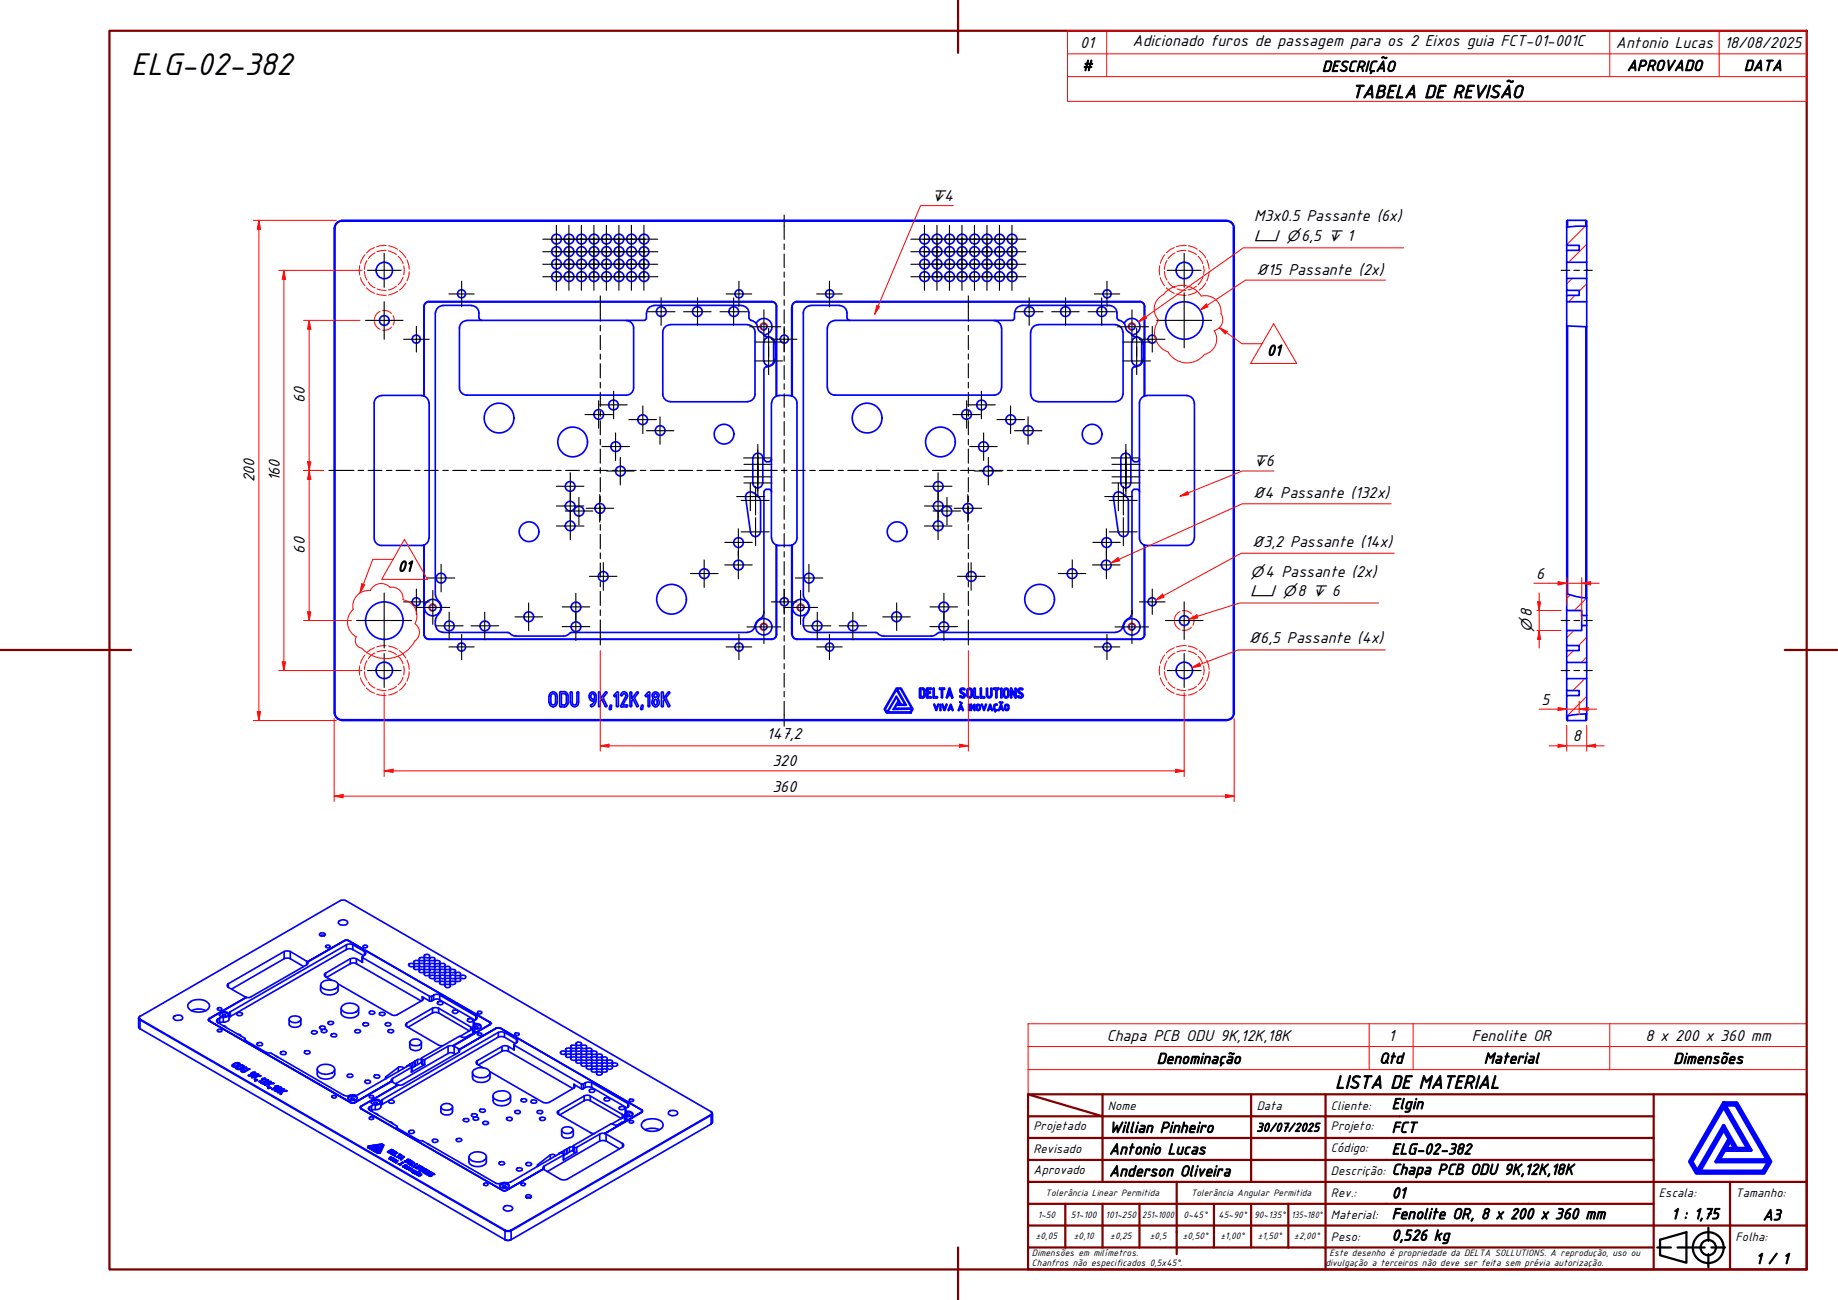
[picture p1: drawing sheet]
<svg xmlns="http://www.w3.org/2000/svg" width="420mm" height="297mm" viewBox="0 0 420 297" stroke-linecap="round" stroke-linejoin="round" font-family="sans-serif">
<defs><g id="words">
<text font-size="7.7" x="30" y="17.1">ELG-02-382</text>
<g font-size="4.6">
<text x="309" y="22.4">TABELA DE REVISÃO</text>
<text x="305.2" y="248.7">LISTA DE MATERIAL</text>
</g>
<g font-size="3.9">
<text x="247" y="10.9">01</text>
<text x="258.9" y="10.5">Adicionado furos de passagem para os 2 Eixos guia FCT-01-001C</text>
<text x="369.4" y="10.9">Antonio Lucas</text>
<text x="394.2" y="10.9">18/08/2025</text>
<text x="286.7" y="50.6">M3x0.5 Passante (6x)</text>
<text x="287.2" y="62.8">Ø15 Passante (2x)</text>
<text x="69.7" y="92.2" transform="rotate(-90 69.7 92.2)">60</text>
<text x="58.2" y="110.2" transform="rotate(-90 58.2 110.2)">200</text>
<text x="63.9" y="110" transform="rotate(-90 63.9 110)">160</text>
<text x="286.4" y="113.8">Ø4 Passante (132x)</text>
<text x="286.3" y="125">Ø3,2 Passante (14x)</text>
<text x="69.7" y="126.5" transform="rotate(-90 69.7 126.5)">60</text>
<text x="351.2" y="132.3">6</text>
<text x="285.5" y="147">Ø6,5 Passante (4x)</text>
<text x="352.4" y="161">5</text>
<text x="175.3" y="168.9">147,2</text>
<text x="359.5" y="169.4">8</text>
<text x="176.6" y="175.1">320</text>
<text x="176.6" y="180.9">360</text>
<text x="253" y="237.8">Chapa PCB ODU 9K,12K,18K</text>
<text x="317.4" y="237.8">1</text>
<text x="336.4" y="237.8">Fenolite OR</text>
<text x="376.2" y="237.8">8 x 200 x 360 mm</text>
</g>
<g font-size="3.8">
<text x="247.3" y="16.2">#</text>
<text x="302.2" y="16.4">DESCRIÇÃO</text>
<text x="371.9" y="16.2">APROVADO</text>
<text x="398.7" y="16.2">DATA</text>
<text x="289.6" y="81.3">01</text>
<text x="90.9" y="130.6">01</text>
<text x="264.4" y="243.1">Denominação</text>
<text x="315.3" y="243">Qtd</text>
<text x="339.2" y="243">Material</text>
<text x="382.5" y="243.1">Dimensões</text>
<text x="318.1" y="253.4">Elgin</text>
<text x="253.6" y="258.8">Willian Pinheiro</text>
<text x="253.6" y="263.8">Antonio Lucas</text>
<text x="318.1" y="263.8">ELG-02-382</text>
<text x="318.1" y="258.8">FCT</text>
<text x="253.6" y="268.8">Anderson Oliveira</text>
<text x="318.1" y="268.4">Chapa PCB ODU 9K,12K,18K</text>
<text x="318.1" y="273.8">01</text>
<text x="318.1" y="278.6">Fenolite OR, 8 x 200 x 360 mm</text>
<text x="382.1" y="278.6">1 : 1,75</text>
<text x="403" y="278.8">A3</text>
<text x="318.1" y="283.4">0,526 kg</text>
<text x="401.3" y="288.8">1 / 1</text>
</g>
<g font-size="3.4">
<text x="212.9" y="45.9">↧4</text>
<text x="286.7" y="55">⌴ ⌀6,5 ↧ 1</text>
<text x="286.4" y="106.5">↧6</text>
<text x="285.9" y="131.8">⌀4 Passante (2x)</text>
<text x="285.9" y="136.2">⌴ ⌀8 ↧ 6</text>
<text x="350.2" y="144.4" transform="rotate(-90 350.2 144.4)">⌀8</text>
</g>
<g font-size="3">
<text x="253.2" y="253.5">Nome</text>
<text x="287.3" y="253.5">Data</text>
<text x="304.2" y="253.5">Cliente:</text>
<text x="236.2" y="263.5">Revisado</text>
<text x="236.2" y="258.2">Projetado</text>
<text x="287.2" y="258.6">30/07/2025</text>
<text x="304.2" y="263.3">Código:</text>
<text x="304.2" y="258.2">Projeto:</text>
<text x="236.2" y="268.2">Aprovado</text>
<text x="304.2" y="268.4">Descrição:</text>
<text x="304.2" y="273.5">Rev.:</text>
<text x="379.2" y="273.5">Escala:</text>
<text x="396.7" y="273.5">Tamanho:</text>
<text x="304.2" y="278.6">Material:</text>
<text x="304.2" y="283.5">Peso:</text>
<text x="396.7" y="283.5">Folha:</text>
</g>
<g font-size="2.3">
<text x="239" y="273.4">Tolerância Linear Permitida</text>
<text x="272.3" y="273.2">Tolerância Angular Permitida</text>
<text x="237.2" y="278.3">1~50</text>
<text x="244.8" y="278.3">51~100</text>
<text x="252.7" y="278.3">101~250</text>
<text x="261.1" y="278.3">251~1000</text>
<text x="270.6" y="278.3">0~45°</text>
<text x="278.5" y="278.3">45~90°</text>
<text x="286.7" y="278.3">90~135°</text>
<text x="295.2" y="278.3">135~180°</text>
<text x="235.9" y="287.1">Dimensões em milímetros.</text>
<text x="236.8" y="283.1">±0,05</text>
<text x="245.5" y="283.1">±0,10</text>
<text x="253.8" y="283.1">±0,25</text>
<text x="262.8" y="283.1">±0,5</text>
<text x="270.4" y="283.1">±0,50°</text>
<text x="279" y="283.1">±1,00°</text>
<text x="287.5" y="283.1">±1,50°</text>
<text x="295.8" y="283.1">±2,00°</text>
<text x="303.9" y="287.1">Este desenho é propriedade da DELTA SOLLUTIONS. A reprodução, uso ou</text>
<text x="235.9" y="289.2">Chanfros não especificados 0,5x45°.</text>
<text x="303" y="289.2">divulgação a terceiros não deve ser feita sem prévia autorização.</text>
</g>
</g></defs>
<!-- layer: Hatch (ABNT) -->
<g fill="none" stroke="#f00" stroke-width=".23">
<path d="M362.4 51.7l-4.3 4.2M362.7 55.8l-4.1 4.1M359.4 63.6l-1.3 1.3M360 67.5l-1.4 1.4M362.7 64.8l-1.7 1.7M359 135.9l-.9 .8M362.7 136.6l-2.8 2.9M358.4 158.9l-.3 .3M359.7 148.6l-1.6 1.6M359.8 144.1l-1.7 1.6M362.3 155.1l-2.8 2.7M362.7 150.1l-1.2 1.3"/>
<path d="M362.7 145.6l-1.8 1.9M362.7 159.1l-4.4 4.5"/>
</g>
<!-- layer: Hidden (ABNT) -->
<g fill="none" stroke="#f00" stroke-width=".23">
<path d="M83.4 58.2l-.9 1.4-.1 .6M83.9 59.5l-.4 .8-.2 1.2M85.6 56.6l-1 .4-.8 .8M85.7 57.8l-1.2 .9-.3 .4M88.3 56.1l-1.6 .1-.6 .2M88.3 57.3h-1.2l-.9 .2M88.8 57.3l1.8 .9M88.8 56.2l1.2 .3 .9 .4M91 58.5l.5 .5 .6 1.2M91.3 57.3l1.5 1.6M93 59.4l.5 1.3v.8M266.3 58.2l-1.1 2"/>
<path d="M266.8 59.5l-.4 .8-.2 1.2M268.4 56.6l-.9 .4-.9 .8M268.6 57.8l-1.6 1.3M271.1 57.3h-1.2l-.9 .2M271.1 56.1l-2.2 .3M271.6 57.3l1.9 .9M271.7 56.2l1.2 .3 .8 .4M273.9 58.5l1.1 1.7M274.1 57.3l.7 .5 .8 1.1M275.8 59.4l.6 2.1M82.2 60.7l-.1 1.1 .1 1.1M82.4 63.4l.1 .6 .9 1.3"/>
<path d="M83.3 62l.2 1.2 .4 .8M83.8 65.8l.8 .7 1 .5M84.2 64.4l.3 .5 1.2 .9M85.6 73.5a2.05 2.05 0 0 0 1.3 1.7M86.1 67.2l2.2 .3M86.2 66l2.1 .3M86.9 71.2a2.04 2.04 0 0 0-1.3 1.7M87.4 71a2.01 2.01 0 0 1 2.1 .7M89.5 74.7a2.01 2.01 0 0 1-2.1 .7M89.9 72.1a2.42 2.42 0 0 1 0 2.2M90.6 65.4l-.6 .4-1.2 .4M90.9 66.6l-2.1 .8"/>
<path d="M92.1 63.3l-.6 1.3-.5 .5M92.3 60.8l.1 1-.1 1M92.8 64.7l-.9 1.1-.6 .5M93.5 62.1v.8l-.5 1.3M265.1 60.7l-.1 1.1 .1 1.1M265.2 63.4l1.1 1.9M266.2 62l.2 1.2 .4 .8M266.6 65.8l1.8 1.2M267 64.4l.4 .5 1.2 .9M268.9 67.2l2.2 .3M269 66l2.1 .3M273.5 65.4l-.6 .4-1.3 .4"/>
<path d="M273.7 66.6l-.8 .4-1.2 .4M275 63.3l-.7 1.3-.4 .5M275.1 60.8l.2 1-.2 1M275.6 64.7l-.8 1.1-.7 .5M276.4 62.1l-.6 2.1M269.7 139.7a2.04 2.04 0 0 0-1.2 1.8M270.3 139.6a2.18 2.18 0 0 1 2.1 .7M82.2 152.1l-.1 1.1 .1 1.1M82.4 154.9l.1 .5 .9 1.4M83.3 153.5l.2 1.2 .4 .7M83.4 149.7l-.9 1.4-.1 .5M83.8 157.2l.8 .8 1 .4"/>
<path d="M83.9 151l-.4 .8-.2 1.2M84.2 155.9l.3 .5 1.2 .8M85.6 148l-1 .4-.8 .8M85.7 149.2l-1.2 .8-.3 .5M86.1 158.6l.6 .2 1.6 .1M86.2 157.5l2.1 .3M88.3 147.6h-1.6l-.6 .2M88.3 148.6l-2.1 .4M88.8 148.8l1.2 .3 .6 .5M88.8 147.6l1.2 .3 .9 .5M90.6 156.8l-.6 .5-1.2 .4M90.9 158l-.9 .5-1.2 .3"/>
<path d="M91 150l.5 .4 .6 1.3M91.3 148.7l.6 .4 .9 1.3M92.1 154.7l-.6 1.3-.5 .4M92.3 152.2l.1 1-.1 1M92.8 156.1l-.9 1.2-.6 .4M93 150.8l.5 1.3v.9M93.5 153.5v.9l-.5 1.2M265.1 152.1l-.1 1.1 .1 1.1M265.2 154.9l1.1 1.9M266.2 153.5l.2 1.2 .4 .7M266.3 149.7l-1.1 1.9M266.6 157.2l.9 .8 .9 .4"/>
<path d="M266.8 151l-.4 .8-.2 1.2M267 155.9l.4 .5 1.2 .8M268.4 148l-.9 .4-.9 .8M268.5 142a2.04 2.04 0 0 0 1.2 1.8M268.6 149.2l-1.2 .8-.4 .5M268.9 158.6l2.2 .3M269 157.5l2.1 .3M271.1 148.6l-2.1 .4M271.1 147.6l-2.2 .2M271.6 148.8l1.3 .3 .6 .5M271.7 147.6l1.2 .3 .8 .5M272.4 143.3a2.18 2.18 0 0 1-2.1 .7"/>
<path d="M272.7 140.7a1.99 1.99 0 0 1 0 2.2M273.5 156.8l-.6 .5-1.3 .4M273.7 158l-.8 .5-1.2 .3M273.9 150l.4 .4 .7 1.3M274.1 148.7l.7 .4 .8 1.3M275 154.7l-.7 1.3-.4 .4M275.1 152.2l.2 1-.2 1M275.6 156.1l-.8 1.2-.7 .4M275.8 150.8l.6 2.2M276.4 153.5l-.6 2.1"/>
</g>
<!-- layer: Visible (ABNT) -->
<g fill="none" stroke="#00f" stroke-width=".38">
<path d="M76.4 52.1v110.8M78.1 50.3h202.3M78.1 50.4a1.68 1.68 0 0 0-1.6 1.7M280.4 50.4a1.68 1.68 0 0 1 1.7 1.7v110.8M281.9 52.1v110.8M282 52.1a1.56 1.56 0 0 0-1.6-1.6h-202.3a1.56 1.56 0 0 0-1.5 1.6v110.8M358.1 51.9v4.2h2.9v1.1h-2.9v2.7h4.6M358.1 51.9v-1.4l.2-.2v1.6M358.1 51.9h.2M358.1 56.1v1.1M358.1 59.9v3.7M358.3 50.3h4.2"/>
<path d="M362.5 51.7l-4.2 .2M362.5 51.7v-1.4l.2 .2v13.1M362.5 51.7h.2M98.1 68.9a1.11 1.11 0 0 0-1.1 1.2v20.4M98.1 68.9a1.17 1.17 0 0 0-1.2 1.2v20.3M98.1 68.9h78.3a1.17 1.17 0 0 1 1.1 1.2v20.3M98.1 69h78.2M99.5 71.5v64.4M101.2 69.8h6.6M101.3 69.8a1.68 1.68 0 0 0-1.7 1.7M106.7 73.3a1.68 1.68 0 0 0-1.7 1.6v13.7a1.68 1.68 0 0 0 1.7 1.7M107.8 69.8a1.68 1.68 0 0 1 1.7 1.7v1.1"/>
<path d="M109.5 72.7l.3 .4 .3 .1M143.2 73.3a1.68 1.68 0 0 1 1.6 1.6v13.7a1.68 1.68 0 0 1-1.6 1.7M147.8 71.5l-.1 1.4-.5 .3h-40.5M149.5 69.8h20M149.5 69.8a1.68 1.68 0 0 0-1.7 1.7M153.2 74.2a1.68 1.68 0 0 0-1.7 1.7v14.2a1.68 1.68 0 0 0 1.7 1.6M153.2 74.2h17.7M169.5 69.8a1.68 1.68 0 0 1 1.7 1.7v1.1M170.9 74.2a1.68 1.68 0 0 1 1.7 1.7v14.2a1.68 1.68 0 0 1-1.7 1.6M171.3 72.7a.74 .74 0 0 0 .7 .6l.6 .4 .4 .5a2.32 2.32 0 0 0 1.4 2.1l.3 .3M172.9 73.9a1.87 1.87 0 0 1 3.2-.3 1.87 1.87 0 0 1-1.5 2.9M174.6 78.2v4.3"/>
<path d="M174.6 78.2a1.11 1.11 0 0 1 1.1-1.1 1.11 1.11 0 0 1 1.1 1.1v4.3a1.11 1.11 0 0 1-1.1 1.1 1.11 1.11 0 0 1-1.1-1.2M174.8 76.6l.4 .3M175.2 76.9a1.72 1.72 0 0 1 2 1.7M176.4 68.9a1.11 1.11 0 0 1 1.1 1.2M177.2 78.7v3.4M177.4 70.1v20.4M181 70.1v20.3M181 70.1a1.18 1.18 0 0 1 1.2-1.2h78.3a1.17 1.17 0 0 1 1.2 1.2v20.3M182.2 69h78.3M182.2 68.9a1.11 1.11 0 0 0-1.1 1.2v20.4M185.3 69.8a1.68 1.68 0 0 0-1.7 1.7v64.4l.2 .7 .5 .6M185.4 69.8h6.5"/>
<path d="M189.1 74.9v13.7M190.8 73.3a1.68 1.68 0 0 0-1.6 1.6M191.9 69.8a1.68 1.68 0 0 1 1.7 1.7v1.1M193.7 72.7l.2 .4 .3 .1M227.2 73.3a1.68 1.68 0 0 1 1.7 1.6M229 74.9v13.7M231.9 71.5l-.1 1.4-.4 .3h-40.6M233.6 69.8h20M233.6 69.8a1.68 1.68 0 0 0-1.6 1.7M235.6 75.9v14.2M237.3 74.2h17.7M237.3 74.2a1.68 1.68 0 0 0-1.7 1.7"/>
<path d="M253.7 69.8a1.68 1.68 0 0 1 1.6 1.7v1.1M255 74.2a1.68 1.68 0 0 1 1.7 1.7M255.4 72.7a.74 .74 0 0 0 .8 .6l.6 .4 .3 .5a2.32 2.32 0 0 0 1.5 2.1l.2 .3M256.7 75.9v14.2M257 73.9a1.87 1.87 0 0 1 3.3-.3 1.87 1.87 0 0 1-1.6 2.9M258.7 78.2v4.3M258.8 78.2a1.11 1.11 0 0 1 1.1-1.1 1.11 1.11 0 0 1 1.1 1.1v4.3a1.11 1.11 0 0 1-1.1 1.1 1.11 1.11 0 0 1-1.1-1.2M258.9 76.6l.5 .3M259.3 76.9a1.72 1.72 0 0 1 2 1.7M260.5 68.9a1.11 1.11 0 0 1 1.1 1.2M261.4 78.7v3.4M261.6 70.1v20.4"/>
<path d="M358.1 63.6h4.6v5.3h-4.6v-1.4h2.9v-1.2h-2.9zM358.1 74.5l4.6 .2M358.1 66.3v1.2M358.1 68.9v66.8M358.3 74.5v61.2M362.5 74.7v61.9M362.7 68.9v74M87.2 90.4a1.68 1.68 0 0 0-1.7 1.7v30.9a1.68 1.68 0 0 0 1.7 1.6M87.2 90.3h9.2M96.4 90.4a1.68 1.68 0 0 1 1.6 1.7M98.1 92.1v30.8M106.7 90.3h36.4"/>
<path d="M153.2 91.8h17.7M174.6 84.4v20.6M175.5 83.8a.62 .62 0 0 0-.8 .5M176.3 92.1v30.8M177.2 82.1a1.68 1.68 0 0 1-1.7 1.6M178.1 90.3h2.4M178.1 90.4a1.68 1.68 0 0 0-1.7 1.7M180.5 90.4a1.68 1.68 0 0 1 1.7 1.7v30.8a1.68 1.68 0 0 1-1.1 1.6M189.2 88.6a1.68 1.68 0 0 0 1.6 1.7M190.8 90.3h36.5M228.9 88.6a1.68 1.68 0 0 1-1.7 1.7M235.6 90.1a1.68 1.68 0 0 0 1.7 1.6"/>
<path d="M237.3 91.8h17.7M256.7 90.1a1.68 1.68 0 0 1-1.7 1.6M258.8 84.4v20.6M259.7 83.8a.62 .62 0 0 0-.9 .5M261.3 82.1a1.68 1.68 0 0 1-1.7 1.6M262.2 90.4a1.68 1.68 0 0 0-1.7 1.7v30.8a1.68 1.68 0 0 0 1 1.6M262.2 90.3h9.1M271.3 90.4a1.68 1.68 0 0 1 1.7 1.7M273 92.1v30.8M172.1 106.2v2.8M172.1 104.6v1.6M172.1 109v1.4a1.11 1.11 0 0 0 1.1 1.1 1.11 1.11 0 0 0 1.1-1.1"/>
<path d="M172.1 104.7a1.11 1.11 0 0 1 1.2-1.1 1.11 1.11 0 0 1 1.1 1.1v5.6M172.2 112.6a1.11 1.11 0 0 0-1.2-.1 1.11 1.11 0 0 0-.6 1.1l1.2 8.1M172.3 112.6l1.1 .9M173.4 113.5l.4 .9M173.9 114.3v7.2M174.6 112.4v27.5l-.1 .7-.8 .8M174.7 112.3l.1-.2a1.05 1.05 0 0 1 1.5 0v.2M174.7 104.9l.1 .3 .4 .3M175.2 105.5h.6M176.3 104.9l-.2 .5-.3 .1M254.5 113.7l1.2 8M256.2 109v1.4a1.11 1.11 0 0 0 1.1 1.1 1.11 1.11 0 0 0 1.1-1.1"/>
<path d="M256.2 106.2v2.8M256.2 106v.2M256.3 112.6l1.2 .9M256.4 112.6a1.11 1.11 0 0 0-1.3-.1 1.11 1.11 0 0 0-.5 1.1M257.5 113.5l.4 .9v7.1a1.11 1.11 0 0 1-1 1.1 1.11 1.11 0 0 1-1.2-.9M258.4 104.7a1.11 1.11 0 0 0-1.1-1.1 1.11 1.11 0 0 0-1.1 1.1v1.3M258.5 104.6v5.7M258.8 112.4v27.5l-.2 .7-.8 .8M258.8 112.3l.1-.2a1.05 1.05 0 0 1 1.5 0l.1 .2M258.8 104.9l.3 .5 .3 .1M259.3 105.5h.6M260.5 104.9l-.3 .5-.3 .1"/>
<path d="M87.2 124.6h9.2M96.9 124.6v20.3a1.17 1.17 0 0 0 1.2 1.2M97 124.5v20.4a1.11 1.11 0 0 0 1.1 1.1M97 124.5l-.6 .1M98 123a1.68 1.68 0 0 1-1 1.5M99.6 135.9l.1 .7 .5 .6M100.1 137.3a2 2 0 0 1 0 3.1M173.8 121.5a1.11 1.11 0 0 1-1 1.1 1.11 1.11 0 0 1-1.2-.9M176.4 123a1.68 1.68 0 0 0 1.1 1.5M177.4 124.5v20.5M177.5 124.5l.1 .1M177.5 124.6v20.3a1.17 1.17 0 0 1-1.1 1.2h-78.3"/>
<path d="M177.6 124.6h3.4M181 124.6v20.4M181.1 124.5v20.4a1.11 1.11 0 0 0 1.1 1.1h78.3a1.11 1.11 0 0 0 1.1-1.1M181.1 124.5l-.1 .1M184.3 137.3a2.11 2.11 0 0 1-.3 3.4 2.61 2.61 0 0 0-.4 2.1M261.5 124.5l.7 .1M261.6 124.5v20.5M261.7 124.6v20.3a1.18 1.18 0 0 1-1.2 1.2h-78.3a1.17 1.17 0 0 1-1.2-1.2M262.2 124.6h9.1M273 123a1.68 1.68 0 0 1-1.7 1.6M358.1 135.7v3.8h3.5v1.1h1.1M358.1 135.7h.2"/>
<path d="M358.1 139.5v4.6M358.3 135.7l2.1 .6 2.1 .3M362.5 136.6h.2M99.5 141.7v1.1M99.6 142.8a1.68 1.68 0 0 0 1.7 1.6M100.2 140.4l-.5 .6-.1 .7M101.2 144.5h14.8l.5 .2M116.6 144.7l.6 .5 .7 .1M117.9 145.3h10.9M125.8 158.4a.94 .94 0 0 1 1.1-.2 .94 .94 0 0 1 .5 .9v1.4a.96 .96 0 0 1-1 1 .96 .96 0 0 1-.9-1v-1.4zM126 158.7a.55 .55 0 0 1 .7-.2 .55 .55 0 0 1 .3 .6v1.4a.55 .55 0 0 1-.5 .6 .55 .55 0 0 1-.6-.6zM128 158.1l1-.1a1.01 1.01 0 0 1 .9 .9v1.7a1.01 1.01 0 0 1-.9 .9h-.9l-.1-.2z"/>
<path d="M128.3 158.5h.9l.3 .4v1.7l-.2 .4-.3 .1h-.7zM130.2 144.7l-.6 .5-.7 .1M130.4 158.1h.3l.1 .2v2.2a.55 .55 0 0 0 .5 .6 .55 .55 0 0 0 .6-.6l.1-2.4h.3v2.4a.96 .96 0 0 1-1 1 .96 .96 0 0 1-.9-1zM134.9 158.4a.78 .78 0 0 1 .9-.2 .78 .78 0 0 1 .5 .7 2.15 2.15 0 0 1-1.1 2.6l-.2-.4 .7-.5 .2-.4a1.09 1.09 0 0 1-1.2-.6 1.09 1.09 0 0 1 .2-1.2zM135.2 158.6l.3-.1 .3 .1 .1 1.2a.71 .71 0 0 1-.8-.4 .71 .71 0 0 1 .1-.8zM136.8 158.1h.4v.2v1.3l1.2-1.4 .3-.1v.3l-.8 1 .8 1.9-.2 .2-1-1.7-.3 .4v1.3h-.4zM141 158.2l.3-.1 .1 .2v3l-.2 .2-.3-.2v-2.6l-.2 .4h-.3l-.1-.2zM142 158.4a.81 .81 0 0 1 1.2-.1 .81 .81 0 0 1 .1 1.1l-.9 1.7h1v.4h-1.5v-.2l1.2-2.4-.4-.4-.5 .5-.3-.1zM144.1 158.1h.2l.1 .2v1.3l1.1-1.4 .4-.1v.3l-.9 1 .9 1.9-.2 .2-1-1.7-.3 .4-.1 1.3h-.2zM148.1 158.2l.4-.1v.2v3l-.2 .2-.2-.2v-2.6l-.4 .5-.2-.3zM149.3 158.4a.83 .83 0 0 1 1.2 0 .83 .83 0 0 1-.1 1.2 1.14 1.14 0 0 1-.5 1.9 1.1 1.1 0 0 1-.9-.8 1.1 1.1 0 0 1 .4-1.1 .85 .85 0 0 1-.1-1.2zM149.6 159.9l.3-.1a.7 .7 0 0 1 .4 .7 .7 .7 0 0 1-.4 .6l-.4-.3z"/>
<path d="M151.3 158.1h.3v.2v1.3l1.1-1.4 .3-.1v.3l-.8 1 .9 1.7-.2 .4-.9-1.7-.4 .4v1.3h-.3zM170.9 144.5h-40.2l-.5 .2M173.7 141.4l-.6 .5-.4 .7a1.86 1.86 0 0 1-1.8 1.8M177.5 144.9a1.11 1.11 0 0 1-1.1 1.1h-78.3M183.6 142.8a1.68 1.68 0 0 0 1.7 1.6M185.4 144.5h14.8l.4 .2M200.6 144.7l.6 .5 .8 .1M202 145.3h11M204.9 157.7l2 3.3h-.8l-1.2-1.9-2.1 3.6-.4-.7zM204.9 159.4l.5 .7-1.2 2 4.3-.1-.4 .7h-5.2zM204.9 157.2h1.1l2.7 4.8-.5 .9h-5.6l-.5-.9zM205.1 157.4h.8l2.4 4.4h-3.8l.4-.7h2.3z"/>
<path d="M210.2 157.3l.7-.1 .6 .4v1.5l-.4 .3h-.9zM210.5 157.5l.6 .1v1.5l-.6 .1zM211.8 157.3l.2-.1 .9 .1-.1 .2h-.7v.6l.6 .1-.1 .2h-.5v.8h.7l.1 .2-.1 .1-1-.1zM213.3 157.3h.3v1.9h.6h.1l-.1 .3-.9-.1zM214.3 144.7l-.6 .5-.8 .1M214.7 157.3l.1-.1 1.2 .1-.2 .2h-.3v1.9l-.2 .1-.1-.1v-1.9h-.4zM217 157.2h.2l.6 2.1-.1 .2h-.1l-.2-.6h-.7l-.2 .6-.2-.1zM217 157.7l.3 1h-.5zM219.5 157.4l.2-.1a.59 .59 0 0 1 .8 .2v.1h-.8l-.1 .2 1 .8a.62 .62 0 0 1-.3 .9 .62 .62 0 0 1-.8-.4h.2a.42 .42 0 0 0 .7-.2l-.8-.5a.71 .71 0 0 1-.1-1zM221.2 157.4a.69 .69 0 0 1 .7-.1 .69 .69 0 0 1 .4 .6v.9a.64 .64 0 0 1-.6 .7 .64 .64 0 0 1-.7-.7zM221.4 157.6h.5l.1 1.2a.35 .35 0 0 1-.4 .4 .35 .35 0 0 1-.3-.4zM222.6 157.3l.2-.1 .1 .1v1.9h.7h.1l-.1 .3-1-.1z"/>
<path d="M224.1 157.3h.2v1.9h.7l.2 .2-.2 .1-.9-.1zM225.5 157.3h.2v1.5a.38 .38 0 0 0 .4 .4 .38 .38 0 0 0 .4-.4v-1.5l.1-.1 .2 .1v1.5a.64 .64 0 0 1-.7 .7 .64 .64 0 0 1-.6-.7zM227.1 157.3l1.2-.1 .1 .1-.1 .2h-.4v1.9l-.1 .1-.2-.1v-1.9h-.3zM228.8 157.3h.2v2.1l-.1 .1-.1-.1zM229.6 157.4a.64 .64 0 0 1 .7-.1 .64 .64 0 0 1 .3 .6v.9a.64 .64 0 0 1-.6 .7 .64 .64 0 0 1-.6-.7v-.9zM229.7 157.6l.4-.1 .3 .3v1a.38 .38 0 0 1-.4 .4 .38 .38 0 0 1-.4-.4zM231 157.3h.3l.7 1.6v-1.6h.3v2.1l-.1 .1-.9-1.7v1.6h-.3zM232.8 157.4l.2-.1a.59 .59 0 0 1 .8 .2l-.1 .1h-.7l-.1 .4 .7 .4 .3 .5a.65 .65 0 0 1-.6 .6 .65 .65 0 0 1-.6-.4h.9v-.4l-.7-.3a.71 .71 0 0 1-.1-1zM255 144.5h-40.2l-.4 .2M256.7 143a1.68 1.68 0 0 1-1.7 1.4M257.8 141.4l-.8 .8-.3 .8M358.1 144.1h3.5v-1.2h1.1v8.5h-4.6v-2.8h2.9v-1.1h-2.9z"/>
<path d="M358.1 147.5v1.1M358.1 151.4v3.7M358.1 157.8v1.1M361.6 140.6v2.3M362.7 151.4v3.7M76.5 162.9a1.68 1.68 0 0 0 1.6 1.7M76.6 162.9a1.56 1.56 0 0 0 1.5 1.6h202.3a1.56 1.56 0 0 0 1.6-1.6M78.1 164.6h202.3M139.5 161.1h.1a.81 .81 0 0 1-.2 1.1l-.1-.2zM146.7 161.1h.1a.7 .7 0 0 1-.1 1.1l-.3-.2zM205.4 160.3l.4 .7h-.8zM213.5 161h.2l.4 1 .3-1h.2l-.5 1.4z"/>
<path d="M214.9 160.9l.2 .1v1.4h-.2zM215.5 160.9l.4 1.1 .4-1h.2l-.6 1.4-.6-1.4zM217.3 161.3l.2 .5h-.4zM217.3 160.9l.5 1.5-.2-.4h-.6l-.1 .4-.2-.2zM219.4 160.4l.5 .2-.2 .2zM219.6 161.3l.2 .5h-.3zM219.6 160.9l.6 1.3-.1 .2-.2-.4h-.5l-.3 .4zM221.4 161h.2v1.4h-.2zM221.9 161h.2l.5 1v-1h.2v1.4l-.7-1.1v1.1h-.2zM223.3 161l.3-.1 .4 .1 .1 .9a.48 .48 0 0 1-.5 .5 .48 .48 0 0 1-.5-.5zM223.4 161.1h.4v1h-.4zM224.5 160.9l.4 1.1 .4-1h.2l-.6 1.4-.6-1.4z"/>
<path d="M226.3 161.3l.2 .5h-.4zM226.3 160.9l.6 1.5-.3-.4h-.5l-.1 .3-.2 .1zM227.3 161h.7v.1l-.6 .1 .1 .9 .5 .1v.2h-.4l-.1 .2-.3-.6zM228.4 160.5l.1-.1 .7 .1a.27 .27 0 0 1-.2 .2 .27 .27 0 0 1-.3-.1zM228.8 161.3l.2 .5h-.4zM228.8 160.9l.6 1.5-.2-.1-.1-.3h-.6v.3l-.2 .1zM229.8 161l.3-.1 .4 .1 .1 .9a.48 .48 0 0 1-.4 .5 .48 .48 0 0 1-.5-.5zM229.9 161.1h.5v1h-.5zM282.1 162.9a1.68 1.68 0 0 1-1.7 1.7M358.1 163.6v.9l.2 .1M358.1 163.6h.2M358.3 164.6h4.2"/>
<path d="M358.3 163.6v1M362.5 163.1l-4.2 .5M362.5 163.1v1.5l.2-.1v-1.4M362.5 163.1h.2M362.7 163.1v-8h-4.6v2.7h2.9v1.1h-2.9v4.7M95.9 268.6l.2-.1z"/>
<circle cx="127.2" cy="54.6" r="1.11"/>
<circle cx="127.2" cy="57.5" r="1.11"/>
<circle cx="130.1" cy="54.6" r="1.11"/>
<circle cx="130.1" cy="57.5" r="1.11"/>
<circle cx="132.9" cy="57.5" r="1.11"/>
<circle cx="132.9" cy="54.6" r="1.11"/>
<circle cx="135.8" cy="54.6" r="1.11"/>
<circle cx="135.8" cy="57.5" r="1.11"/>
<circle cx="138.7" cy="57.5" r="1.11"/>
<circle cx="138.7" cy="54.6" r="1.11"/>
<circle cx="141.5" cy="54.6" r="1.11"/>
<circle cx="141.5" cy="57.5" r="1.11"/>
<circle cx="144.4" cy="54.6" r="1.11"/>
<circle cx="144.4" cy="57.5" r="1.11"/>
<circle cx="147.2" cy="54.6" r="1.11"/>
<circle cx="147.2" cy="57.5" r="1.11"/>
<circle cx="211.4" cy="57.5" r="1.11"/>
<circle cx="211.4" cy="54.6" r="1.11"/>
<circle cx="214.2" cy="57.5" r="1.11"/>
<circle cx="214.2" cy="54.6" r="1.11"/>
<circle cx="217.1" cy="57.5" r="1.11"/>
<circle cx="217.1" cy="54.6" r="1.11"/>
<circle cx="219.9" cy="57.5" r="1.11"/>
<circle cx="219.9" cy="54.6" r="1.11"/>
<circle cx="222.8" cy="57.5" r="1.11"/>
<circle cx="222.8" cy="54.6" r="1.11"/>
<circle cx="225.6" cy="57.5" r="1.11"/>
<circle cx="225.6" cy="54.6" r="1.11"/>
<circle cx="228.5" cy="54.6" r="1.11"/>
<circle cx="228.5" cy="57.5" r="1.11"/>
<circle cx="231.4" cy="57.5" r="1.11"/>
<circle cx="231.4" cy="54.6" r="1.11"/>
<circle cx="87.9" cy="73.2" r="1.11"/>
<circle cx="87.9" cy="61.8" r="1.87"/>
<circle cx="95.2" cy="77.5" r=".92"/>
<circle cx="105.5" cy="67.1" r=".92"/>
<circle cx="127.2" cy="60.3" r="1.11"/>
<circle cx="127.2" cy="63.2" r="1.11"/>
<circle cx="130.1" cy="63.2" r="1.11"/>
<circle cx="130.1" cy="60.3" r="1.11"/>
<circle cx="132.9" cy="60.3" r="1.11"/>
<circle cx="132.9" cy="63.2" r="1.11"/>
<circle cx="135.8" cy="60.3" r="1.11"/>
<circle cx="135.8" cy="63.2" r="1.11"/>
<circle cx="138.7" cy="60.3" r="1.11"/>
<circle cx="138.7" cy="63.2" r="1.11"/>
<circle cx="141.5" cy="60.3" r="1.11"/>
<circle cx="141.5" cy="63.2" r="1.11"/>
<circle cx="144.4" cy="63.2" r="1.11"/>
<circle cx="144.4" cy="60.3" r="1.11"/>
<circle cx="147.2" cy="60.3" r="1.11"/>
<circle cx="147.2" cy="63.2" r="1.11"/>
<circle cx="151.2" cy="71.2" r="1.11"/>
<circle cx="159.4" cy="71.2" r="1.11"/>
<circle cx="167.7" cy="71.2" r="1.11"/>
<circle cx="168.9" cy="67.1" r=".92"/>
<circle cx="174.6" cy="74.6" r=".73"/>
<circle cx="179.3" cy="77.5" r=".92"/>
<circle cx="189.6" cy="67.1" r=".92"/>
<circle cx="211.4" cy="60.3" r="1.11"/>
<circle cx="211.4" cy="63.2" r="1.11"/>
<circle cx="214.2" cy="63.2" r="1.11"/>
<circle cx="214.2" cy="60.3" r="1.11"/>
<circle cx="217.1" cy="63.2" r="1.11"/>
<circle cx="217.1" cy="60.3" r="1.11"/>
<circle cx="219.9" cy="63.2" r="1.11"/>
<circle cx="219.9" cy="60.3" r="1.11"/>
<circle cx="222.8" cy="60.3" r="1.11"/>
<circle cx="222.8" cy="63.2" r="1.11"/>
<circle cx="225.6" cy="63.2" r="1.11"/>
<circle cx="225.6" cy="60.3" r="1.11"/>
<circle cx="228.5" cy="60.3" r="1.11"/>
<circle cx="228.5" cy="63.2" r="1.11"/>
<circle cx="231.4" cy="63.2" r="1.11"/>
<circle cx="231.4" cy="60.3" r="1.11"/>
<circle cx="235.3" cy="71.2" r="1.11"/>
<circle cx="243.6" cy="71.2" r="1.11"/>
<circle cx="251.9" cy="71.2" r="1.11"/>
<circle cx="253.1" cy="67.1" r=".92"/>
<circle cx="258.7" cy="74.6" r=".73"/>
<circle cx="263.4" cy="77.5" r=".92"/>
<circle cx="270.7" cy="61.8" r="1.87"/>
<circle cx="270.7" cy="73.2" r="4.3"/>
<circle cx="114.1" cy="95.5" r="3.4"/>
<circle cx="136.9" cy="94.7" r="1.11"/>
<circle cx="140.2" cy="92.5" r="1.11"/>
<circle cx="146.9" cy="95.9" r="1.11"/>
<circle cx="150.9" cy="98.4" r="1.11"/>
<circle cx="165.5" cy="99.2" r="2.25"/>
<circle cx="198.2" cy="95.5" r="3.4"/>
<circle cx="220.9" cy="94.7" r="1.11"/>
<circle cx="224.4" cy="92.5" r="1.11"/>
<circle cx="231" cy="95.9" r="1.11"/>
<circle cx="235" cy="98.4" r="1.11"/>
<circle cx="249.7" cy="99.2" r="2.25"/>
<circle cx="130.3" cy="111.1" r="1.11"/>
<circle cx="130.3" cy="115.7" r="1.11"/>
<circle cx="130.9" cy="101" r="3.4"/>
<circle cx="132.4" cy="116.8" r="1.11"/>
<circle cx="137.1" cy="116.2" r="1.11"/>
<circle cx="140.7" cy="102.1" r="1.11"/>
<circle cx="141.8" cy="107.7" r="1.11"/>
<circle cx="214.5" cy="111.1" r="1.11"/>
<circle cx="214.5" cy="115.7" r="1.11"/>
<circle cx="215" cy="101" r="3.4"/>
<circle cx="216.4" cy="116.8" r="1.11"/>
<circle cx="221.3" cy="116.2" r="1.11"/>
<circle cx="224.8" cy="102.1" r="1.11"/>
<circle cx="225.9" cy="107.7" r="1.11"/>
<circle cx="95.2" cy="137.5" r=".92"/>
<circle cx="98.9" cy="138.8" r=".73"/>
<circle cx="98.9" cy="138.8" r="1.87"/>
<circle cx="100.8" cy="132.1" r="1.11"/>
<circle cx="120.9" cy="121.5" r="2.25"/>
<circle cx="130.3" cy="120.2" r="1.11"/>
<circle cx="131.7" cy="138.7" r="1.11"/>
<circle cx="137.9" cy="131.7" r="1.11"/>
<circle cx="153.5" cy="136.9" r="3.4"/>
<circle cx="161" cy="131.1" r="1.11"/>
<circle cx="168.8" cy="129.1" r="1.11"/>
<circle cx="168.8" cy="124" r="1.11"/>
<circle cx="179.3" cy="137.5" r=".92"/>
<circle cx="183" cy="138.8" r=".73"/>
<circle cx="183" cy="138.8" r="1.87"/>
<circle cx="184.9" cy="132.1" r="1.11"/>
<circle cx="205.1" cy="121.5" r="2.25"/>
<circle cx="214.5" cy="120.2" r="1.11"/>
<circle cx="215.7" cy="138.7" r="1.11"/>
<circle cx="222" cy="131.7" r="1.11"/>
<circle cx="237.6" cy="136.9" r="3.4"/>
<circle cx="245.1" cy="131.1" r="1.11"/>
<circle cx="252.9" cy="129.1" r="1.11"/>
<circle cx="253" cy="124" r="1.11"/>
<circle cx="263.4" cy="137.5" r=".92"/>
<circle cx="87.9" cy="153.2" r="1.87"/>
<circle cx="87.9" cy="141.8" r="4.3"/>
<circle cx="102.7" cy="143" r="1.11"/>
<circle cx="105.5" cy="147.8" r=".92"/>
<circle cx="110.8" cy="143" r="1.11"/>
<circle cx="120.9" cy="140.9" r="1.11"/>
<circle cx="131.7" cy="143.2" r="1.11"/>
<circle cx="149.8" cy="159" r=".42"/>
<circle cx="168.9" cy="147.8" r=".92"/>
<circle cx="174.6" cy="143.2" r=".73"/>
<circle cx="174.6" cy="143.2" r="1.87"/>
<circle cx="186.8" cy="143" r="1.11"/>
<circle cx="189.6" cy="147.8" r=".92"/>
<circle cx="195" cy="143" r="1.11"/>
<circle cx="204.9" cy="140.9" r="1.11"/>
<circle cx="215.7" cy="143.2" r="1.11"/>
<circle cx="253.1" cy="147.8" r=".92"/>
<circle cx="258.7" cy="143.2" r=".73"/>
<circle cx="258.7" cy="143.2" r="1.87"/>
<circle cx="270.7" cy="141.8" r="1.11"/>
<circle cx="270.7" cy="153.2" r="1.87"/>
</g>
<!-- layer: Visible Narrow (ABNT) -->
<path d="M175.4 74.8a.86 .86 0 0 0-.7-1 .86 .86 0 0 0-1 .7 .86 .86 0 0 0 .7 1M259.6 74.8a.86 .86 0 0 0-.7-1 .86 .86 0 0 0-1 .7 .86 .86 0 0 0 .7 1M99.7 139a.86 .86 0 0 0-.6-1 .86 .86 0 0 0-1 .7 .86 .86 0 0 0 .7 1M183.9 139a.86 .86 0 0 0-.7-1 .86 .86 0 0 0-1 .7 .86 .86 0 0 0 .7 1M175.4 143.4a.86 .86 0 0 0-.7-1 .86 .86 0 0 0-1 .7 .86 .86 0 0 0 .7 1M259.6 143.4a.86 .86 0 0 0-.7-1 .86 .86 0 0 0-1 .7 .86 .86 0 0 0 .7 1" fill="none" stroke="#f00" stroke-width=".23"/>
<!-- layer: Visible (ABNT) -->
<circle cx="95.9" cy="268.6" r=".19" fill="#00f"/>
<path d="M95.6 267.8l.4 .2M95.7 267.8l.3 .2M95.8 267.8h-.1M95.8 268.3l.5 .1M95.8 268.3l-.3 .2M95.8 268.3l-.3 .2 .1 .1a.39 .39 0 0 0 .7-.3h-.1M95.8 268.3h.4M95.8 267.8h.1M95.9 268h.1M96 267.9v.1M96.2 268.4l-.3-.1-.3 .2 .2 .2 .1-.1-.3-.1M96.2 268.3h.1" fill="none" stroke="#00f" stroke-width=".38"/>
<circle cx="94.4" cy="268" r=".19" fill="#00f"/>
<path d="M94.4 268h.2M94.6 268l.2 .1M95.3 267.8a.52 .52 0 0 0-.8 .2" fill="none" stroke="#00f" stroke-width=".38"/>
<circle cx="94.4" cy="268" r=".19" fill="#00f"/>
<path d="M94.5 267.4l-.1 .2 .1-.2-.3 .1 .2 .1-.2-.1M94.6 268l-.2 .1 .3-.1M94.6 268h.1M94.6 268l.1 .1M94.7 267.4l-.8 .2 .8-.2-.5 .4 .1-.1M94.8 267.6h.3M94.8 267.7l-.2 .3M95.1 267.7l.2 .1-.4-.1-.3 .3" fill="none" stroke="#00f" stroke-width=".38"/>
<circle cx="93.9" cy="267.6" r=".19" fill="#00f"/>
<path d="M93.1 266.6l-.4 .1M93.9 267.6l.3 .2" fill="none" stroke="#00f" stroke-width=".38"/>
<circle cx="92.8" cy="266.4" r=".19" fill="#00f"/>
<path d="M92.7 266.5l-.1 .4M92.8 266.4l-.5 .3" fill="none" stroke="#00f" stroke-width=".38"/>
<circle cx="93.2" cy="266.6" r=".19" fill="#00f"/>
<g fill="none" stroke="#00f" stroke-width=".38">
<path d="M90.1 265.4l.8-.2-.3 .5v-.2M90.1 265.4l.4 .2M90.5 265.4l.1 .1-.1-.1 .3-.1-.2 .2M90.8 265.3l-.2 .2M90.9 265.3l-.8 .1M91.1 266l.8-.2-.3 .4h-.2M91.1 266h.1M91.1 266l.4 .1-.1 .1 .1-.1M91.8 265.9l-.2 .2 .2-.2h-.4l.2 .2-.2-.2M91.9 265.8l-.8 .2M91.9 265.6h.1M91.9 265.6l.2 .2"/>
<path d="M91.9 265.6v.1M92 265.6l.1 .2M92 265.6h.1M92.1 265.7v.1M92.7 266.5l-.4 .1M92.7 266.4l-.1 .5 .6-.3M92.8 266.3h.1M92.8 266.4l-.5 .3M92.8 266.4l-.1 .3 .5-.1M93.1 266.5h.1M93.2 266.5v.1"/>
</g>
<g fill="#00f">
<circle cx="89.3" cy="265" r=".19"/>
<circle cx="90" cy="264.7" r=".19"/>
</g>
<path d="M89.9 264.7h.1M89.9 264.7l-.6 .3M90 264.7l-.7 .3M90 264.7h.1M98.6 268.3l.1 .3" fill="none" stroke="#00f" stroke-width=".38"/>
<circle cx="99.2" cy="268.3" r=".19" fill="#00f"/>
<path d="M98 268.5l.4 .2 .2-.1M98.4 268.3a.44 .44 0 0 1 .8 0l-.5-.2-.1 .2M98.6 268.3v.4h-.5M99 268.1l.2 .2" fill="none" stroke="#00f" stroke-width=".38"/>
<circle cx="99" cy="268.1" r=".19" fill="#00f"/>
<path d="M98.6 268.1h.4" fill="none" stroke="#00f" stroke-width=".38"/>
<circle cx="98.6" cy="268.1" r=".19" fill="#00f"/>
<path d="M98.6 268.1l-.2 .1 .1 .5" fill="none" stroke="#00f" stroke-width=".38"/>
<circle cx="98.5" cy="268.7" r=".19" fill="#00f"/>
<path d="M98 268.5h.1M98.1 268.5l.4 .2M98.1 268.5h.1" fill="none" stroke="#00f" stroke-width=".38"/>
<circle cx="98" cy="268.5" r=".19" fill="#00f"/>
<path d="M96.3 267.6h.1M98 268.5l.1 .2" fill="none" stroke="#00f" stroke-width=".38"/>
<circle cx="97.2" cy="267.1" r=".19" fill="#00f"/>
<path d="M96.3 267.6l1-.5z" fill="none" stroke="#00f" stroke-width=".38"/>
<circle cx="97.2" cy="267.1" r=".19" fill="#00f"/>
<path d="M96.3 266.6l-.9 .4-.2-.1M97.2 267.1l-.9 .5" fill="none" stroke="#00f" stroke-width=".38"/>
<circle cx="95.9" cy="266.4" r=".19" fill="#00f"/>
<path d="M95.9 266.4l-.8 .5M96.3 266.6l-.6 .3" fill="none" stroke="#00f" stroke-width=".38"/>
<circle cx="96.3" cy="266.6" r=".19" fill="#00f"/>
<path d="M95.6 266.9h-.4M96.2 266.6h.1M96.2 266.6l-.6 .3" fill="none" stroke="#00f" stroke-width=".38"/>
<circle cx="95.2" cy="266.9" r=".19" fill="#00f"/>
<path d="M93.7 265.9l.4-.3zM93.8 266.1v.1M93.9 266.2l.3 .2M94.6 265.7h.1M94.6 265.7l-.9 .5M94.6 265.7l-.8 .5M94.7 265.7h.1M94.7 265.7l-.8 .5 .3 .2-.4-.2M95.8 266.3h.1M95.8 266.4l-.7 .3v.3l.6-.1M95.9 266.4l-.7 .3v.2M95.9 266.3v.1" fill="none" stroke="#00f" stroke-width=".38"/>
<circle cx="93.7" cy="265.9" r=".19" fill="#00f"/>
<path d="M91.3 263.8l.6 .2M91.4 264l-.7 .4M93.3 265.6l-.1 .2M93.7 265.4h.4l.3 .1M93.7 265.4l-.4 .2M94.1 265.6v-.2h-.2l-.6 .3 .4 .2-.4-.1M94.2 265.5l-.1 .2M94.2 265.4l.2 .1-.7 .5-.5-.1 .1-.3M94.2 265.4h-.5M94.2 265.4h.1" fill="none" stroke="#00f" stroke-width=".38"/>
<circle cx="91.3" cy="263.8" r=".19" fill="#00f"/>
<path d="M89 263.3h.2M89.5 263.6l.3 .2M89.5 262.8l-.7 .4 .2 .1-.2-.1M89.9 263.3l.3 .1M90.1 263.1l-.8 .5M90.1 263.1h.1M90.2 263.1l.4 .2M90.2 263.1h-.1M90.2 263.1l.4 .2-.4-.1-.3 .1 .2 .2-.3-.1-.3 .2 .2 .2-.4-.2M91.3 263.8l.1 .2M91.4 263.9l-.7 .5M91.4 263.8l.5 .2h-.3l-.9 .3" fill="none" stroke="#00f" stroke-width=".38"/>
<circle cx="89.2" cy="263.3" r=".19" fill="#00f"/>
<g fill="none" stroke="#00f" stroke-width=".38">
<path d="M63.1 249.2h.3zM63.7 248.7l.1 .1M63.8 248.8h.3M63.8 248.8l-.1-.1 .2-.2 .2 .3M63.8 248.8h.1M64.1 248.8h.1M64.1 248.7v.1M89 263.3h.2M89.2 263.3l.5-.3zM89.5 262.7h.1M89.5 262.7l-.9 .5M89.5 262.8l.2 .1v.1"/>
<path d="M89.6 262.7l.3 .2M89.7 263v.1M89.9 262.9h.1M89.9 262.8v.1l-.6 .5h-.4l-.3-.3"/>
</g>
<circle cx="63.1" cy="249.2" r=".19" fill="#00f"/>
<path d="M62.9 248.9l-.2 .3M62.9 248.9l-.2 .2a.61 .61 0 0 0 1.1-.1M63.4 249.2l.1-.1-.1 .1M63.4 248.8l-.5 .1M63.5 249.1l.1-.1-.2-.2a.28 .28 0 0 0-.3 .1 .28 .28 0 0 0 0 .3h-.1M63.6 249l-.1 .2M64.4 248.7a.63 .63 0 0 0-1 0" fill="none" stroke="#00f" stroke-width=".38"/>
<circle cx="63.8" cy="249" r=".19" fill="#00f"/>
<path d="M64.3 248.5l.1 .1-.1 .3-.5 .1M64.3 248.5h-.7M64.3 248.5h.1" fill="none" stroke="#00f" stroke-width=".38"/>
<circle cx="63.6" cy="248.5" r=".19" fill="#00f"/>
<path d="M63.4 248.7l-.5 .2M63.4 248.7v.1M63.6 248.5l-.2 .2" fill="none" stroke="#00f" stroke-width=".38"/>
<circle cx="61.8" cy="248.5" r=".19" fill="#00f"/>
<g fill="none" stroke="#00f" stroke-width=".38">
<path d="M59.9 247.4l.4 .3M60.7 246.7h.5l.2 .2M60.7 246.7l-.1 .1M60.7 246.7h.6M61.2 247l-1.6 .4M61.2 248.7h.1M61.3 246.7l.1 .2-.1 .3M61.3 246.7v.1M61.3 248.6v.1M61.6 248.5h.2M61.6 248.5l-.3 .1M61.6 248.5h.1"/>
<path d="M61.8 248.5l-.5 .2M61.8 248.5l-.4 .2-.1-.1"/>
</g>
<circle cx="60.7" cy="246.7" r=".19" fill="#00f"/>
<g fill="none" stroke="#00f" stroke-width=".38">
<path d="M56.4 244l-1.3 .5v.2M57 244.3l-1.2 .5-.5-.1M57 244.3h.1M57 244.3l-.9 .5M58.2 246.9h.1M58.3 246.9h.1M58.6 246.7h.2M58.6 246.7l-.3 .2M58.6 246.7v.1M58.8 246.8l-.5 .1M58.8 246.7l-.4 .3-.1-.1M58.8 246.8h.1"/>
<path d="M58.8 246.7v.1M59.7 247.3l-.1 .1M60.7 246.7l-.1 .2h.6l-.1 .2M61.1 247.1l-1.4 .3M61.3 247.2l-1.4 .2 .5 .3-.2 .1-.6-.5"/>
</g>
<circle cx="57" cy="244.3" r=".19" fill="#00f"/>
<g fill="none" stroke="#00f" stroke-width=".38">
<path d="M53.8 243.6l.6-.3zM54.8 244.2l-.3 .1h.3M54.8 244.2l.7-.4-.7 .5M54.8 244.2v.1M55.1 243.3h.2M55.1 243.3l-1.3 .8M55.1 243.3l-1.2 .8M55.2 244.4l-.1 .3 .1 .2 .9-.1M55.3 243.3l.4 .3M55.4 244.8h.1M55.5 243.8l.1-.1-.4-.3-1 .7 .3 .2-.3-.2M55.6 243.8l-.1 .1"/>
<path d="M55.7 243.6l.1 .1M55.7 243.5l.1 .3-1 .6h-.4l-.5-.4M56.1 243.9h.2M56.1 244l-.9 .5M56.3 243.9l-.9 .6v.3M56.3 243.9v.1M57 244.3l-1.2 .5h-.4"/>
</g>
<circle cx="53.8" cy="243.6" r=".19" fill="#00f"/>
<path d="M53.3 243.5l.1 .1M54.5 243.2l-.1 .1 .1-.2-.3-.2-.8 .4" fill="none" stroke="#00f" stroke-width=".38"/>
<circle cx="53.4" cy="243.6" r=".19" fill="#00f"/>
<path d="M53.4 243.3a.27 .27 0 0 0 .1 .4 .27 .27 0 0 0 .3-.1h-.4M54.6 242.9l.1 .4-.7 .4-.4 .1-.4-.1M54.8 243.1l-.4-.2h-.4l-1 .6" fill="none" stroke="#00f" stroke-width=".38"/>
<circle cx="54.6" cy="242.9" r=".19" fill="#00f"/>
<path d="M70.3 219.8l8.4-4.9zM78.7 214.9l-8.4 4.9M78.7 214.9l.5-.1 .5 .1 32.3 18.7 .2 .3M47.7 233l.2 .3M56.3 227.9l-8.4 4.9M112 234.1l-8.5 4.9 8.5-4.9M112 234.1l-8.5 4.9M112.1 233.9l-.1 .2M54.6 242.9l-.2-.1-.6 .1-.7 .5 .1 .3M89.5 247.1l-8.4 4.9" fill="none" stroke="#00f" stroke-width=".38"/>
<circle cx="47.9" cy="233.3" r=".19" fill="#00f"/>
<g fill="none" stroke="#00f" stroke-width=".38">
<path d="M47.8 232.8l-.2 .2M47.8 232.7l-.2 .3 .2 .3 32.3 18.7 .5 .1 .5-.1M47.9 232.8l-.2 .2 .2 .3M47.9 233.3l32.3 18.7zM56.3 228l-8.5 4.8M56.3 227.9l-8.5 4.9M112 233.6l-32.5-18.8-.8 .1 .5-.1 .4 .1 32.5 18.8-.1 .4M112 233.5l.2 .4-.2 .2M80.2 252l.4 .1 .5-.1M80.2 251.9l.2 .1 .7-.1M81.1 251.9l8.4-4.8-8.4 4.9M81.1 251.9v.1"/>
<path d="M89.5 247.1h.1M86.2 262.6l.4 .1zM87.6 261.7l-.3-.2-.7 1.4-.9-.6-.4 .1 1.6 .9-1.6-.9M87.6 261.7l-.7 1.6 .7-1.6"/>
</g>
<circle cx="86.2" cy="262.6" r=".19" fill="#00f"/>
<g fill="none" stroke="#00f" stroke-width=".38">
<path d="M105 239.8l8.4-4.9zM105 239.8l8.5-4.9h.7l32.5 18.7M113.4 234.9h1M113.4 234.9l.5-.1 .5 .1M114.4 234.9l32.3 18.7M57.6 245.4l.1 .1M57.7 245.2l.3-.1 .2 .1v.1M57.8 245.5l.4-.2zM58.2 245.3v.1M82.4 253.1l.1 .3M82.5 252.8l8.5-4.8zM82.5 252.8l-.1 .2"/>
<path d="M82.5 252.8l-.1 .1 .1 .4M82.5 253.3l32.4 18.7M82.5 252.8l-.1 .1v.3l.1 .2M82.5 253.4l32.4 18.6M82.5 253.3v.1M90.9 248l-8.4 4.8M138.2 259l8.4-4.9zM146.6 253.6l.2 .1-.2 .4M146.7 253.6l.2 .3M146.7 253.6l.2 .3-.2 .3-8.5 4.8M146.8 253.9l-.2 .3M84.1 262.2l2.5-.4-.4 .8"/>
<path d="M84.2 261.9l-.2 .3 2.4 1.3 .5-.1 .9-1.7-.5-.3-3.1 .5-.1 .3M85.1 262.4l1.3-.2-1.4 .2 1.8 1M85.9 262.3l.3 .3-.3-.3 .4-.1-.1 .4M86.3 262.2l-.1 .3M86.4 263.4h.4l-.4 .1M86.4 261.9v.3zM86.4 261.9l-2.1 .3 2.1 1.3-2.1-1.3M87.2 261.5l-.6 1.2 .6-1.2-2.9 .4-.2 .3 2.5-.3M87.8 261.7l-.5-.3-3.1 .5M114.9 272l.2 .1 .7-.1M115.8 272l8.4-4.9zM124.2 267.1l-8.4 4.9-.2 .1-.8-.1"/>
</g>
<circle cx="57.7" cy="245.5" r=".19" fill="#00f"/>
<path d="M57.7 245.2v.3M57.7 245.7l-.9 .1M57.8 245.5h-.1l.1 .1M58.5 245.2a.74 .74 0 0 0-1.2 .2" fill="none" stroke="#00f" stroke-width=".38"/>
<circle cx="56.8" cy="245.7" r=".19" fill="#00f"/>
<path d="M58.4 245v.2a1.21 1.21 0 0 1-1.6 .5h.2M58.4 245a.78 .78 0 0 0-1.1 .5l.4 .2h-.7M58.4 245v.1M58.4 245.9h1.2M58.5 246l-.3 .6" fill="none" stroke="#00f" stroke-width=".38"/>
<circle cx="59" cy="245.5" r=".19" fill="#00f"/>
<g fill="none" stroke="#00f" stroke-width=".38">
<path d="M58.8 245.5l-1.3 .7M58.8 245.4h.2M58.8 245.5l-1.2 .7M59 245.4l-.2 .1M59 245.4l-.6 .5h1.2h-.9l-.3 .7h-.2l.3-.6-.8 .2h-.2l.1-.1M59.9 246.5h.8M60.5 247.8l.2 .2 .8-.4-.4 .7M60.5 247.8l1.3-.7zM60.6 246.4h-.6l-.1 .2h.4l-1.1 .6M60.6 246.4h.1l-1.3 .9-.2-.1 1.1-.7M61.4 247.6h1.2M61.5 247.6l-.4 .7"/>
<path d="M61.8 247.2h.1M61.8 247.1h.1M61.9 247.1l-.5 .5 1.1-.2M61.9 247.2h.1M61.9 247.1v.1M62.5 247.5l.1 .1h-.9l-.4 .7h-.2M62.9 248.2l.4 .1-1.1 .6M62.9 248.2h.8M63.6 248.1h.1l-1.5 .8 1.1-.7M63.6 248.1l-.7 .1M64.3 249.3h1.2M64.5 249.4l-.4 .6 .4-.6-.8 .3-.2-.2"/>
<path d="M64.7 248.9h.2M64.7 248.9l-1.3 .7M64.7 248.8h.2M64.7 248.9l-1.2 .7M64.9 248.8l-.6 .5 1.1-.1M64.9 248.9h.1M64.9 248.8v.1M65.4 249.2l.1 .1M65.5 249.3l-.9 .1-.3 .6-.2-.1M90.7 263.4h.1M90.7 263.4l-.8 .6M90.7 263.4l-.8 .5 .5 .2"/>
<path d="M90.8 263.4h.1M90.8 263.4l-.8 .5M91.6 264.9v.1M91.8 264.8l-.2 .2M92.1 264.4l-.2 .3 .2-.3-.5 .2 .3 .1-.3-.1M92.3 264.3h.1M92.3 264.3l-1.2 .4M92.3 264.3l-1.2 .4 .4-.1 .3 .2-.2 .2M92.3 264.3l-.7 .7M93.1 265.2l.1 .2"/>
</g>
<circle cx="93.7" cy="265.2" r=".19" fill="#00f"/>
<path d="M92.5 265.4l.1-.1 .2 .2 .3-.1M93 265.1l.5-.1 .2 .2-.5-.2v.5h-.6M93.5 265l.2 .1" fill="none" stroke="#00f" stroke-width=".38"/>
<circle cx="93.5" cy="265" r=".19" fill="#00f"/>
<path d="M93.1 265h.4" fill="none" stroke="#00f" stroke-width=".38"/>
<circle cx="93.1" cy="265" r=".19" fill="#00f"/>
<path d="M93.1 265h-.1v.5" fill="none" stroke="#00f" stroke-width=".38"/>
<circle cx="93" cy="265.5" r=".19" fill="#00f"/>
<g fill="none" stroke="#00f" stroke-width=".38">
<path d="M92.6 265.3l.2 .2M92.6 265.3v.1M92.6 265.3l-.1 .1 .1 .1M92.8 265.5h.2M94.4 266.4l.3 .3 .1-.1M95.2 266l.1 .1-.7 .4 .2 .2-.2-.2M95.2 266l-.9 .5M95.2 266l-.8 .5M96.4 266.7h.1M96.5 266.7h.1M96.5 266.7l.1 .2-.8 .5 1.2-.5M96.6 266.9l-.8 .5"/>
<path d="M96.6 266.7l.4 .3zM97.2 267.8l.3-.2z"/>
</g>
<circle cx="97.2" cy="267.8" r=".19" fill="#00f"/>
<path d="M96.8 267.8h.1M96.8 267.8h.4l-.4 .1M97.6 267.6l-.3-.2-.5 .4M97.7 267.4h.1l-.1 .3-.5 .3-.5-.1M97.8 267.5l-.4-.2-.8 .5" fill="none" stroke="#00f" stroke-width=".38"/>
<circle cx="97.7" cy="267.4" r=".19" fill="#00f"/>
<path d="M96.8 267.6l-.1 .3M97.2 268.1l.1 .1 .7-.4-.4 .6M97.7 267.4l-.4-.1-.5 .3M97.8 268.2l.6-.3zM98 267.8l-.4 .6M98 267.6h.2M98 267.6l-.8 .5M98.2 267.6l-.4 .6M98.2 267.6v.1M98.4 267.9h.2M98.6 267.9l-1 .5M98.6 267.9h.1" fill="none" stroke="#00f" stroke-width=".38"/>
<circle cx="98.6" cy="267.9" r=".19" fill="#00f"/>
<path d="M98.4 267.9h.2" fill="none" stroke="#00f" stroke-width=".38"/>
<circle cx="89" cy="264.8" r=".19" fill="#00f"/>
<path d="M89.3 264.3h.1M89.3 264.3l-.3 .5 .7-.2M89.3 264.3l-.3 .4M89.3 264.3l-.2 .4 .6-.2M89.3 264.3l.1 .1M89.7 264.6h.1M89.7 264.5v.1M89.8 264.6l-.7 .1" fill="none" stroke="#00f" stroke-width=".38"/>
<circle cx="89.7" cy="265.2" r=".19" fill="#00f"/>
<path d="M90 264.8l-.3 .4M90.2 264.8l-.5 .4 .9-.2M90.2 264.8l-.3 .4 .6-.2M90.2 264.8h.1M90.5 265h.1M90.6 265l-.7 .2M90.6 265h.1" fill="none" stroke="#00f" stroke-width=".38"/>
<g fill="#00f">
<circle cx="92.1" cy="266.6" r=".19"/>
<circle cx="92.6" cy="266.2" r=".19"/>
</g>
<path d="M92.1 266.5l.5-.3z" fill="none" stroke="#00f" stroke-width=".38"/>
<circle cx="92.6" cy="266.2" r=".19" fill="#00f"/>
<path d="M92.6 266.2l-.5 .3M93 267h.1M93 267.1h.2M93 267h.2M93.2 267l.3-.1zM93.5 266.9l-.1-.2h-.2l-.2 .2v.1M93.5 266.7l.1 .2-.4 .2h-.3M93.6 266.9l-.4-.2-.4 .2" fill="none" stroke="#00f" stroke-width=".38"/>
<circle cx="93.5" cy="266.7" r=".19" fill="#00f"/>
<path d="M93.2 266.7h.3M93.2 266.7l-.4 .2 .1 .2" fill="none" stroke="#00f" stroke-width=".38"/>
<circle cx="93.5" cy="267.4" r=".19" fill="#00f"/>
<path d="M94.2 267.2l-.6 .1" fill="none" stroke="#00f" stroke-width=".38"/>
<circle cx="93.9" cy="266.9" r=".19" fill="#00f"/>
<g fill="none" stroke="#00f" stroke-width=".38">
<path d="M93.8 266.9l-.2 .4 .6-.2M93.8 266.9l-.3 .5 .7-.2M93.8 266.9l-.3 .4M94.2 267.2h.1M94.2 267.1v.1M94.9 268.2l.8-.2-.5 .4M94.9 268.1v.1M94.9 268.2l.2-.1 .1 .3M95.2 268.1l.2 .2-.2-.2 .3-.1-.1 .3M95.3 268.3l-.1 .1M95.5 268l-.1 .2M95.6 268l-.7 .2"/>
<path d="M95.7 268h-.1"/>
</g>
<g fill="#00f">
<circle cx="96.2" cy="268.4" r=".19"/>
<circle cx="95.6" cy="268.5" r=".19"/>
</g>
<path d="M94.6 267.9v.1" fill="none" stroke="#00f" stroke-width=".38"/>
<g fill="#00f">
<circle cx="98.6" cy="268.3" r=".19"/>
<circle cx="98.6" cy="268.6" r=".19"/>
</g>
<path d="M95.2 266.8v.1" fill="none" stroke="#00f" stroke-width=".38"/>
<g fill="#00f">
<circle cx="94.2" cy="265.5" r=".19"/>
<circle cx="93.3" cy="265.8" r=".19"/>
</g>
<path d="M64.1 248.7h.1M89.7 262.9v.1" fill="none" stroke="#00f" stroke-width=".38"/>
<circle cx="63.7" cy="248.7" r=".19" fill="#00f"/>
<path d="M54.5 243.1v.1M55.3 244.7h.1M55.6 243.7v.1M61.2 246.9v.1M63 249.1v.1M63.6 249h.1" fill="none" stroke="#00f" stroke-width=".38"/>
<g fill="#00f">
<circle cx="53.3" cy="243.5" r=".19"/>
<circle cx="47.7" cy="233" r=".19"/>
<circle cx="112.1" cy="233.9" r=".19"/>
</g>
<path d="M57.6 245.3v.1M58.2 245.2v.1M82.4 253v.1M146.8 253.9h.1M93.1 265.1v.1" fill="none" stroke="#00f" stroke-width=".38"/>
<circle cx="93.1" cy="265.4" r=".19" fill="#00f"/>
<path d="M97.6 267.5v.1" fill="none" stroke="#00f" stroke-width=".38"/>
<circle cx="96.8" cy="267.8" r=".19" fill="#00f"/>
<g fill="none" stroke="#00f" stroke-width=".38">
<path d="M65 217.4l.5-.1 .9 .1M65 219.1l.2-.2 1.2 .2M65 217.4v1.7M65 217.4l-12.8 7.4M65 219.1l-12 6.9M66.4 217.4v1.7M66.4 217.4l3.7 2.2M66.4 219.1l3 1.7M70.1 219.6l.2 .2M70.1 219.6v.9M70.4 219.8v.3l-.3 .4M73.2 213.3l.7-.1 .5 .3a.72 .72 0 0 1-.7 .4 .72 .72 0 0 1-.7-.4z"/>
<path d="M73.2 213.8l.3-.1 .7 .1M74.5 216.1l.6-.2 .3 .2a.52 .52 0 0 1-.4 .5 .52 .52 0 0 1-.6-.4zM77.4 210.5a1.31 1.31 0 0 1 2.1 .4 1.31 1.31 0 0 1-2.2-.2zM79.2 215.9l.6-.2 .8 .2v1.1l-.5-.2-.9 .2zM80.1 219.1l.5-.2 .9 .2v1.1l-.5-.2-.9 .2zM82.9 218.6v1.3l-.2-1.2M83.1 216.1l.7-.1 .1 .5-.4 .1-.4-.1-.2-.2zM83.3 217.4l.3 .3-.3 .5zM94.7 219.6l.5-.2 .7 .3a.72 .72 0 0 1-.6 .5 .72 .72 0 0 1-.7-.4zM95.8 219l.7-.3a.48 .48 0 0 1 .6 .5l-.1 .2-.7 .1-.5-.2zM97 218.3a.65 .65 0 0 1 .7-.3 .65 .65 0 0 1 .5 .7l-.5 .2-.5-.2-.3-.2zM97 219.7a.77 .77 0 0 1 1.2 .2 .68 .68 0 0 1-.7 .3 .68 .68 0 0 1-.5-.5z"/>
<path d="M98.2 219l.6-.3a.48 .48 0 0 1 .6 .5l-.1 .2-.7 .1-.4-.2zM99.3 219.7a.76 .76 0 0 1 1.3 .2 .68 .68 0 0 1-.7 .3 .68 .68 0 0 1-.6-.5zM31.7 232.6v2.2l.3 .3M32 233v2.1M32 235.1l83.4 48.2M32 233l83.4 48.2M32.1 232.2l45.9-26.5h.8l83.7 48.3M32.1 232.2l-.3 .3 .3 .4M32.1 232.2l-.4 .3 .3 .5M32.1 232.9l83.4 48.2M32.1 232.9l-.1 .1M39.7 232.3a1.35 1.35 0 0 1 2.1 .3 1.27 1.27 0 0 1-2.2-.1z"/>
<path d="M43.1 229.3a3.2 3.2 0 0 1 4.8 .4 1.79 1.79 0 0 1-2.2 1.6h-.6a1.9 1.9 0 0 1-2.2-1.6zM43.8 230.9l1.3-.3h1.1l.9 .3M49.6 233l.2-.2v.9l-.3-.4zM49.7 230.5l.6-.3 .4 .4v.1l-.5 .2-.4-.2zM49.7 235.4l.6-.2 .4 .3-.2 .3h-.5zM50.2 232.6l.9-.1v1l-.9 .2zM52.2 224.8l-.3 .3 .3 .5M52.2 225.6l4.1 2.3M52.2 224.8v.8M52.4 231.7l.2-.5v1.1l-.2 .3M55.9 237.2l.4 .7M56 237.3v.2"/>
<path d="M70.1 220.5l-12.7 7.3-.5 .2-.6-.1M74.2 222.5l.2-.1v.8l-.2-.3zM89.5 231.8l.5 .2 .9-.2M93 233.8v.8l-.3-.4zM93.4 220.3l1-.2 .3 .5a.73 .73 0 0 1-.7 .3 .73 .73 0 0 1-.6-.6zM94.7 220.9l.9-.1 .3 .3-.1 .3-1 .1-.2-.3zM95.8 221.7l.7-.2a.48 .48 0 0 1 .6 .4l-.6 .3a.5 .5 0 0 1-.7-.5zM95.8 220.3l.9-.2 .4 .5a.68 .68 0 0 1-.7 .3 .68 .68 0 0 1-.6-.6zM96.5 227.8l.3 .3-.3 .5zM97 222.4l.3-.2h.6l.3 .2a.65 .65 0 0 1-.6 .5 .65 .65 0 0 1-.6-.5zM97 221a.65 .65 0 0 1 .7-.3 .65 .65 0 0 1 .5 .7l-1 .1-.3-.3zM98.2 227.6h.5v1.1h-.5z"/>
<path d="M98.2 223.1l.6-.3 .6 .3a.64 .64 0 0 1-.6 .5 .64 .64 0 0 1-.6-.5zM98.2 220.3l.9-.2 .3 .3a.64 .64 0 0 1-.6 .5 .64 .64 0 0 1-.6-.6zM98.2 221.7l.6-.2a.48 .48 0 0 1 .6 .4l-.5 .3a.5 .5 0 0 1-.7-.5zM98.9 230.4l.5-.2 .9 .2v1l-.6-.1-.8 .1zM99.1 227.4l.6-.2 .8 .2v1.1l-.5-.2-.9 .2zM99.3 223.8a.65 .65 0 0 1 .8-.3 .65 .65 0 0 1 .4 .6l-.4 .2a.57 .57 0 0 1-.8-.3zM99.3 221a.65 .65 0 0 1 .8-.3 .65 .65 0 0 1 .4 .7l-.4 .1a.57 .57 0 0 1-.8-.3zM99.3 222.4l.7-.2a.46 .46 0 0 1 .6 .4 .68 .68 0 0 1-.7 .4 .68 .68 0 0 1-.6-.6zM100.3 238.8l.9 .1M100.6 224.3l.6-.1a.48 .48 0 0 1 .6 .4l-.6 .4a.5 .5 0 0 1-.7-.5zM100.6 220.2l.8-.1 .4 .3a.64 .64 0 0 1-.7 .5 .64 .64 0 0 1-.6-.6zM100.6 221.6l.6-.1a.48 .48 0 0 1 .6 .4l-.6 .3a.5 .5 0 0 1-.7-.5z"/>
<path d="M100.6 222.9l.6-.1 .6 .3a.64 .64 0 0 1-.7 .5 .64 .64 0 0 1-.6-.5zM101.7 225.1l.9-.2 .4 .4a.71 .71 0 0 1-.8 .4 .71 .71 0 0 1-.5-.6zM101.7 221l.7-.2 .6 .4a.72 .72 0 0 1-.7 .4 .72 .72 0 0 1-.6-.6zM101.7 222.4l.3-.2h.6l.4 .4a.72 .72 0 0 1-.7 .4 .72 .72 0 0 1-.6-.6zM101.7 223.8l.7-.3 .4 .1 .2 .4a.72 .72 0 0 1-.7 .3 .72 .72 0 0 1-.6-.5zM102.4 239.1v1.6M102.4 239.1l-5.3 3M103 224.3l.5-.1a.48 .48 0 0 1 .6 .4l-.5 .4a.5 .5 0 0 1-.7-.5zM103 221.6l.5-.1a.48 .48 0 0 1 .6 .4l-.5 .3a.5 .5 0 0 1-.7-.5zM103 222.9l.5-.1 .6 .3a.64 .64 0 0 1-.6 .5 .64 .64 0 0 1-.6-.5zM103.5 238.9l-1.1 .2M103.6 239l.2 .1v1.6"/>
<path d="M103.8 239.1l1 .5M104 223.8l.7-.3 .5 .1 .1 .4a.74 .74 0 0 1-.7 .3 .74 .74 0 0 1-.6-.5zM104 222.4l.5-.2h.5l.3 .4a.74 .74 0 0 1-.7 .4 .74 .74 0 0 1-.6-.6zM104.8 239.6l.2 .2M104.8 239.6v.9M104.9 236.8h.4M105 239.8l.1 .3-.3 .4M105.3 222.9l.6-.1 .6 .3a.64 .64 0 0 1-.7 .5 .64 .64 0 0 1-.6-.5zM105.5 236.9l.2 .1 1.2-.1M107.6 234.6l.2 .3-.2 .5zM108.1 235l.1 1.1M108.1 235v1.2"/>
<path d="M108.1 234.9v.1M108.2 233.3v1.2M108.3 233.5v.9M108.3 233.2l-.1 .2 .3 .4-.2 .7M108.3 235.3l.3 .3-.3 .5zM108.8 232.1l.3 .4-.3 .5zM109.3 236.1h.7l.2 .2-.3 .3h-.5l-.3-.3zM109.3 231.1h.4l.4 .2a.48 .48 0 0 1-.5 .4 .48 .48 0 0 1-.4-.4zM117.5 238.7v1.1M117.8 236.1h.9a.52 .52 0 0 1-.5 .5 .52 .52 0 0 1-.5-.4zM129.3 239.7l.7-.3 .6 .5a.72 .72 0 0 1-.7 .3 .72 .72 0 0 1-.6-.5zM130.6 238.9l.8-.1 .4 .3a.65 .65 0 0 1-.7 .5 .65 .65 0 0 1-.6-.5z"/>
<path d="M131.6 239.7l.7-.3 .7 .5a.74 .74 0 0 1-.8 .3 .74 .74 0 0 1-.6-.5zM131.6 238.4l.7-.3 .5 .1 .2 .4a.74 .74 0 0 1-.8 .3 .74 .74 0 0 1-.6-.5zM133 238.9l.8-.1 .3 .3a.65 .65 0 0 1-.6 .5 .65 .65 0 0 1-.7-.5zM134.2 239.6l.5-.2 .6 .4a.77 .77 0 0 1-1.3 .1zM60.8 240.5l1.2 .2M75.8 250.5l.7-.2 .3 .1 .1 .2-.3 .3h-.5zM78.5 250.2l.7 .2 .7-.1M82 250l-.5 .2h-.5M84.5 250.4h.9a.52 .52 0 0 1-.5 .5 .52 .52 0 0 1-.5-.4zM84.5 255.3l.5-.1 .4 .2a.52 .52 0 0 1-.5 .4 .52 .52 0 0 1-.5-.4zM84.9 251.5a1.35 1.35 0 0 1 2.1 .3 1.27 1.27 0 0 1-2.2 0zM89.5 247.1l.2 .2"/>
<path d="M89.7 246.4a.41 .41 0 0 0-.2 .7M89.7 247.3l1.2 .6M89.7 246.4v.9M90.7 257.4v.1M93.3 243.5h.6M94 243.6l.2 .1-.2 .2M94 243.9l-4.3 2.5M94.2 243.8l-.2 1.2v-1.1M96.4 241.7v1.4l-.1-1.2M96.6 242.1h.5v1.2h-.5zM102.4 240.7l.6-.2 .8 .2M102.4 240.7l-12 6.9"/>
<path d="M103.8 240.7l.3 .1M104.8 240.5l-12.7 7.3-1.1 .2M109.3 243.3l5.7-3.2h1l14.9 8.6M128 254.7l5.5-3.2 .9-.2 7.6 4.3M128.1 240.4l.7-.3a.48 .48 0 0 1 .6 .5l-.6 .3a.5 .5 0 0 1-.7-.5zM129.3 241.1l.4-.3h.5l.4 .5a.72 .72 0 0 1-.7 .3 .72 .72 0 0 1-.6-.5zM130.5 240.4a.65 .65 0 0 1 .7-.3 .65 .65 0 0 1 .5 .6l-.5 .2a.5 .5 0 0 1-.7-.5zM130.5 241.7a.65 .65 0 0 1 .7-.3 .65 .65 0 0 1 .5 .7l-.5 .2-.5-.1-.3-.3zM131.6 241.1l.5-.3h.5l.4 .5a.74 .74 0 0 1-.8 .3 .74 .74 0 0 1-.6-.5zM131.6 242.4l.7-.2 .5 .1 .2 .3a.74 .74 0 0 1-.8 .4 .74 .74 0 0 1-.6-.6zM132.8 241.7a.65 .65 0 0 1 .8-.3 .65 .65 0 0 1 .4 .7l-.4 .2-.6-.1-.2-.3zM132.8 240.4a.65 .65 0 0 1 .8-.3 .65 .65 0 0 1 .4 .6l-.4 .2a.64 .64 0 0 1-.8-.4z"/>
<path d="M132.8 243.1a.77 .77 0 0 1 1.3 .2 .68 .68 0 0 1-.7 .4 .68 .68 0 0 1-.6-.6zM134.2 242.3l.5-.1a.48 .48 0 0 1 .6 .4l-.6 .3h-.5l-.2-.3zM134.2 241l.7-.2 .4 .3a.72 .72 0 0 1-.6 .5 .72 .72 0 0 1-.7-.4zM134.2 243.6h.7l.4 .2a.65 .65 0 0 1-.6 .5 .65 .65 0 0 1-.7-.5zM135.2 243.1a.76 .76 0 0 1 1.3 .2 .68 .68 0 0 1-.7 .4 .68 .68 0 0 1-.6-.6zM135.2 241.7a.65 .65 0 0 1 .7-.3 .65 .65 0 0 1 .5 .7l-.4 .2-.6-.1-.3-.3zM135.2 240.4a.65 .65 0 0 1 .7-.3 .65 .65 0 0 1 .5 .6l-.4 .2a.64 .64 0 0 1-.9-.4zM135.2 244.5a.65 .65 0 0 1 .7-.3 .65 .65 0 0 1 .5 .6l-1 .1-.3-.2zM136.5 243.6h.8l.4 .2a.65 .65 0 0 1-.7 .5 .65 .65 0 0 1-.6-.5zM136.5 242.3l.5-.1a.48 .48 0 0 1 .7 .4l-.6 .3h-.5l-.3-.3zM136.5 241l.8-.2 .4 .3a.72 .72 0 0 1-.7 .5 .72 .72 0 0 1-.7-.4zM136.5 245l.5-.1a.48 .48 0 0 1 .7 .4l-.6 .4a.5 .5 0 0 1-.7-.5z"/>
<path d="M137.1 259.1v1.6M137.1 259.1l-5.3 3.1M137.5 243.1a.76 .76 0 0 1 1.3 .2 .68 .68 0 0 1-.7 .4 .68 .68 0 0 1-.6-.6zM137.5 241.7a.65 .65 0 0 1 .8-.3 .65 .65 0 0 1 .4 .7l-.4 .2-.6-.1zM137.5 244.5a.65 .65 0 0 1 .8-.3 .65 .65 0 0 1 .4 .6l-.4 .2a.57 .57 0 0 1-.8-.3zM138.2 259l-.5-.1-.6 .2M138.3 259l.3 .1v1.6M138.6 259.1l3.7 2.2M138.7 242.4l.7-.2a.48 .48 0 0 1 .6 .4l-.1 .2-.7 .1-.5-.2zM138.9 243.6h.7l.4 .2a.65 .65 0 0 1-.6 .5 .65 .65 0 0 1-.7-.5zM139.9 243.1a.82 .82 0 0 1 1.3 .2 .72 .72 0 0 1-.7 .4 .72 .72 0 0 1-.6-.6zM142.8 255a1.17 1.17 0 0 0 1.9-.6l-.8-.5-.7 .1-.3-.6 .8-.6 .1-.3-.3-.4-8.2-4.7-.9-.1-1.1 .4h-.4l-15.4-8.9v-.2l.7-.5v-.5l-2.9-1.7-.6-.1-.8 .1-26.7 15.5a1.23 1.23 0 0 1-1.7 1.1l-1.2 .5-.1 .2 .1 .3 6.3 3.7 .4 .7 4.8 2.7 .8 .1 16.9 9.7 3.2-.3 11.3-6.6 .8 .1v.4"/>
<path d="M142.8 255l.5 .8-1.7 1.1a2.08 2.08 0 0 1-1.8-.1l-8.8 5.1 .3 .3h.5M142.8 255v1.2M142.9 253.4v1.1M143 253.5v1M144 256.1l.4-.1 .4 .2a.51 .51 0 0 1-.5 .5 .51 .51 0 0 1-.5-.5zM144 251.2l.8 .1a.52 .52 0 0 1-.4 .4 .52 .52 0 0 1-.6-.4zM147 256.3a3.5 3.5 0 0 1 4.4 .3 1.25 1.25 0 0 1-1 1.7 3.1 3.1 0 0 1-3.8-1.1v-.3zM147.4 258.1l1.4-.3 1.9 .3M152.8 254a1.35 1.35 0 0 1 2.1 .4 1.27 1.27 0 0 1-2.1-.1zM162.5 254a.36 .36 0 0 1 .3 .3 .36 .36 0 0 1-.3 .4M162.5 254l.3 .3-.2 .5M162.5 254.7l-45.7 26.4"/>
<path d="M162.5 254.7l.1 .1M162.6 256.8l-45.8 26.5-.5 .1-.9-.1M162.6 254.8v2M162.6 254.8l-45.8 26.4M162.9 254.4v2l-.3 .4M93 266.9v.1M93.5 266.8v.1M110.6 270.5l.3-.2 .7 .2a.51 .51 0 0 1-.5 .4 .51 .51 0 0 1-.5-.4zM114.3 270.6a1.26 1.26 0 0 1 2.1 .3 1.24 1.24 0 0 1-2.2-.1zM115.1 275.8a1.35 1.35 0 0 1 2.1 .3 1.4 1.4 0 0 1-2.1 .2zM119.1 270.5l.3-.2 .7 .2a.51 .51 0 0 1-.5 .4 .51 .51 0 0 1-.5-.4zM120.3 273.7l1.2-.2a.65 .65 0 0 0-.6-.5 .65 .65 0 0 0-.7 .5l.3 .2h.8"/>
<path d="M124.4 266.4v.9l-.2-.2M124.4 266.4l-.3 .5 .1 .2M128.8 264v1M128.8 264l-4.4 2.4M128.8 263.8v1.1M129 264h.1M129.6 263.6h-.1M131 261.9v1.1M131.8 262.2v1.1M137.1 260.7l.6-.1 .9 .1M137.1 260.7l-12 7M138.6 260.7l3 1.8"/>
<path d="M142.3 261.3l.3 .3-.3 .5M142.3 262.1l-12.7 7.4-.6 .1-.9-.1-3.7-2.2M142.3 261.3v.8M115.4 281.2l.3 .2 1.1-.2M115.4 281.2v2.1M115.5 281.1l.5 .1 .8-.1M115.5 281.1l-.1 .1M116.8 281.1v.1M116.8 281.2v2.1l-.5 .1-.9-.1"/>
</g>
<circle cx="142.8" cy="256.2" r=".19" fill="#00f"/>
<path d="M127.7 253.8v.8l7.3 4.2 1 .2M127.7 253.8a.42 .42 0 0 0-.3 .4 .42 .42 0 0 0 .3 .4M133.5 250.4l.6-.2 .8 .2M133.5 250.4v1.1M133.5 250.4l-5.8 3.4M134.9 250.4l7.3 4.2v.8M134.9 250.4v1.1M142.2 254.6a.42 .42 0 0 1 .4 .4 .42 .42 0 0 1-.4 .4M142.2 255.4l-2.3 1.4M142.7 255.6l.1 .2M142.9 255.3v.9M131.8 263.3l-3 1.7" fill="none" stroke="#00f" stroke-width=".38"/>
<circle cx="142.9" cy="254.5" r=".19" fill="#00f"/>
<g fill="none" stroke="#00f" stroke-width=".38">
<path d="M79.2 215.9l-26.6 15.3M79.2 217l-26.6 15.3M80.1 219.1l-5.7 3.3M80.6 215.9l2.7 1.5M80.6 217l2.5 1.4M81.5 219.1l1.4 .8M82.9 218.8l15.3 8.8M83.3 218.2l-.4 .4M49.8 233.7l6.1 3.5M50.2 231.9a1.33 1.33 0 0 1 2.1 0M50.2 232.6l-.4 .2M50.2 233.7l-.2 .1"/>
<path d="M50.4 231.3l1.1-.1a.62 .62 0 0 1 .7 .8 1.26 1.26 0 0 1-2.1-.3zM50.8 232l.3-.2 .5 .2-.2 .3-.6-.2zM52.4 231.7a1.09 1.09 0 0 1-1.3 .8M52.4 231.8v1a1.03 1.03 0 0 1-1.3 .7M56.3 237.9l4.5 2.6M66.1 232.9v1.1a1.55 1.55 0 0 0 2.7 0v-1.1M66.2 232.5a1.83 1.83 0 0 1 2.6 .3 1.5 1.5 0 0 1-2.6 .4l-.1-.2zM73.3 225.1v1.1a2.27 2.27 0 0 0 3.2 .9 1.11 1.11 0 0 0 .8-.9v-1.1M73.5 224.6a2.75 2.75 0 0 1 3.8 .2 1.28 1.28 0 0 1-1.4 1.4l-1.5-.1a1.02 1.02 0 0 1-.9-1.5zM74.4 223.2l1.4 .8M77.2 224.8l12.3 7M78 230.4v1a2.27 2.27 0 0 0 3.2 1 .97 .97 0 0 0 .8-1v-1"/>
<path d="M78.2 229.9a2.67 2.67 0 0 1 3.8 .2 1.46 1.46 0 0 1-1.9 1.4h-.5a1.4 1.4 0 0 1-1.6-1.3zM80.1 220.2l-5.4 3.1M81.5 220.2l14.8 8.5M93 234.6l7.3 4.2M93.7 238.2v1.1a1.51 1.51 0 0 0 2.1 .6l.5-.4v-1.3M94 237.7a1.42 1.42 0 0 1 2.3 .6 1.69 1.69 0 0 1-2.6 0v-.3zM96.5 227.8l1.7 .9M96.5 228.6l-5.6 3.2M98.9 231.4l-5.7 3.3M98.9 230.4l-5.9 3.4M99.1 227.4l-.4 .2M99.1 228.5l-.4 .2"/>
<path d="M100.3 231.4l7 4.2M100.3 230.4l7.3 4.2M100.5 227.4l8.3 4.7M100.5 228.5l8.1 4.6M104.9 236.8l-8.5 4.9M105.3 236.8l.2 .1M107.6 235.4l-2.4 1.4M108.1 234.8v1M108.2 235.2l.1 .1M108.3 234.5l-.2 .4M108.3 236.1l-1.4 .8M108.5 233.9h.7a.68 .68 0 0 1 .8 .7 1.22 1.22 0 0 1-1.9 .3"/>
<path d="M108.5 234.2h.7l.8 .4M108.6 234.6h.6l.1 .3-.7 .1zM108.8 233l-.5 .2M113.9 237l.5-.2 .9 .2M113.9 237l-26.5 15.3M113.9 235.9v1.1M114.7 239.1l.6-.2 .9 .2M114.7 239.1l-5.6 3.3M114.7 239.1v1.1M115.3 237l2.5 1.4M115.3 235.9v1.1M116.2 239.1l1.3 .8"/>
<path d="M116.2 239.1v1.1M117.5 239.8v.1M117.5 238.8v1.1M118 237.5v.8M62 240.7l16.5 9.5M72.5 244.3v1.1a2.03 2.03 0 0 0 2.7 1.1 1.49 1.49 0 0 0 1.3-1.1v-1.1M72.6 243.9a2.67 2.67 0 0 1 3.9 .2 1.28 1.28 0 0 1-1.4 1.3h-1.1a1.2 1.2 0 0 1-1.4-1.5zM79.6 251a1.33 1.33 0 0 1 2.1 0M79.8 250.4l.3-.1a1.03 1.03 0 0 1 1.6 .6 1.26 1.26 0 0 1-2.2-.1zM80.2 251.1l.3-.2 .5 .2-.2 .2h-.4zM81 250.2l-1.1 .1M84.5 252.9v.8"/>
<path d="M84.8 252a1.33 1.33 0 0 1 2.1 0M85 253.7l-.3 .2M85 252.7v1M85.5 252l.3-.2 .5 .2-.2 .3h-.4zM85.7 254.4a.48 .48 0 0 1 .7 .4M85.8 252.5v1M87.1 251.8l-.1 1.3a2.28 2.28 0 0 1-1.8 .5l-.2 .1M87.4 252.3l-.3 .4M87.4 251.3v1M89 251.4h.8l.3 .4a.83 .83 0 0 1-1.3 0zM89.1 256.3h.2l.4 .4M93.3 243.5l-11.3 6.5"/>
<path d="M93.5 258.5l.4-.3 .7 .2 .1 .3-.5 .3a.5 .5 0 0 1-.7-.5zM93.9 243.5l.1 .1M94.9 243.6h.1M96.4 242l.2 .1M96.4 243.1l.2 .2M97.1 243.3l-3.1 1.7M100.8 252.9v1.1a1.55 1.55 0 0 0 2.6 0v-1.1M101.2 252.4a1.42 1.42 0 0 1 2.2 .6 1.63 1.63 0 0 1-2.6 0zM105.9 255.8a.65 .65 0 0 1 .8-.3 .65 .65 0 0 1 .4 .6l-.4 .2-.6-.1-.2-.2zM107.9 254.6l.8-.1 .4 .2a.64 .64 0 0 1-.7 .6 .64 .64 0 0 1-.6-.6zM108 245.1v1.1a1.81 1.81 0 0 0 2.2 1.1l.9-.2a1.13 1.13 0 0 0 .9-.9v-1.1M108.1 255.4a.65 .65 0 0 1 .8-.2 .65 .65 0 0 1 .4 .6l-.4 .2a.57 .57 0 0 1-.8-.4z"/>
<path d="M108.1 244.7a2.67 2.67 0 0 1 3.9 .1 1.46 1.46 0 0 1-2 1.4h-.5a1.26 1.26 0 0 1-1.4-1.5zM109.1 242.4a.45 .45 0 0 0-.3 .4 .45 .45 0 0 0 .3 .4M109.1 243.2l1.4 .8M109.1 242.4v.8M109.7 253.6l.9-.2 .3 .3a.64 .64 0 0 1-.6 .5 .64 .64 0 0 1-.6-.6zM110.4 256.5a.82 .82 0 0 1 1.3 .2 .72 .72 0 0 1-.7 .3 .72 .72 0 0 1-.6-.5zM112 244.8l12.1 7.1 .6 .1 .8-.1 5.7-3.3M112.7 250.4v1.1a2.03 2.03 0 0 0 2.7 1.1 1.49 1.49 0 0 0 1.3-1.1v-1.1M112.8 249.9a2.6 2.6 0 0 1 3.8 .3 1.28 1.28 0 0 1-1.3 1.3h-1.1a1.22 1.22 0 0 1-1.4-1.6zM116 255.4l.5-.1 .6 .3a.64 .64 0 0 1-.7 .5 .64 .64 0 0 1-.6-.6zM117.7 253.9a.65 .65 0 0 1 .7-.3 .65 .65 0 0 1 .5 .7l-.5 .2-.5-.1zM119.1 251.3l.9-.2 .4 .2a.64 .64 0 0 1-.7 .5 .64 .64 0 0 1-.6-.5z"/>
<path d="M121.5 251.4l.5-.1 .7 .3a.72 .72 0 0 1-.6 .5 .72 .72 0 0 1-.8-.4zM122.8 253.9l.9-.2 .4 .5-.6 .3-.7-.3zM123.4 255.5a.76 .76 0 0 1 1.3 .2 .68 .68 0 0 1-.8 .3 .68 .68 0 0 1-.5-.5zM128.4 258.2v1.1a1.55 1.55 0 0 0 2.7 0v-1.1M128.5 257.9a1.74 1.74 0 0 1 2.5 .2 1.43 1.43 0 0 1-2.5 .5l-.1-.2zM131.2 247.8l.2 .3-.2 .5M131.2 247.8l1.7 1M131.2 247.8v.8M132.9 248.8h.4M132.9 247.7v1.1M133.3 247.7v1.1M133.8 248.5l.6-.2 .9 .2"/>
<path d="M133.8 248.5l-.5 .3M133.8 247.4v1.1M134.7 249.1a.65 .65 0 0 1 .7-.3 .65 .65 0 0 1 .5 .6l-.5 .2-.5-.1zM135.3 248.5l8 4.6M135.3 247.4v1.1M138.1 251.1a.65 .65 0 0 1 .7-.3 .65 .65 0 0 1 .5 .6l-.4 .2a.64 .64 0 0 1-.9-.4zM141.7 252.9l.5-.1a.48 .48 0 0 1 .6 .4l-.6 .3h-.5l-.2-.3zM142.1 256.5l-1.1 .6M142.1 256.5v.2M142.6 256.3l-.5 .2M142.7 254.8v.8M143 255.3v.8"/>
<path d="M143.2 254.2l-.4 .4v.3M143.2 254.2h.3a1.08 1.08 0 0 1 1.2 .5M143.2 254.7l.3-.1 .5 .2-.4 .3zM143.2 254v.2M143.5 252.1v.9M97.8 261.4l.4 .2M98.8 260.5a.82 .82 0 0 1 1.3 .2 .72 .72 0 0 1-.7 .4 .72 .72 0 0 1-.6-.6zM104.3 260.3l.7-.2 .5 .3a.66 .66 0 0 1-.6 .5 .66 .66 0 0 1-.6-.6zM107.2 264.3v1.1a2.27 2.27 0 0 0 3.2 1 .97 .97 0 0 0 .8-1v-1.1M107.4 263.9a2.59 2.59 0 0 1 3.7 .2 1.26 1.26 0 0 1-1.4 1.4h-.9a1.4 1.4 0 0 1-1.5-1.4zM114 265.7l.7-.3 .5 .1 .2 .4a.72 .72 0 0 1-.8 .3 .72 .72 0 0 1-.6-.5zM114.2 271a1.4 1.4 0 0 1 2.2 0"/>
<path d="M114.9 271.1l.5-.2 .3 .4-.4 .1zM118.1 267.1l.6-.3a.48 .48 0 0 1 .7 .5l-.1 .1-.7 .2-.5-.2zM120.2 265.9a.82 .82 0 0 1 1.3 .2 .74 .74 0 0 1-.7 .3 .74 .74 0 0 1-.6-.5zM122.9 266.1v.4M125.8 263.9l.7-.1 .4 .3M125.8 263.9l-2.9 2.2M125.8 263.9v.9M126.9 264.1h.1M127.8 263.5l-.2 .3M127.8 263.5v.1M128.4 263.2v.3M128.8 264.9v.1"/>
<path d="M129 262.9v1.1M129 262.8v1.1M129.5 262.6v1M129.6 262.5l-1.8 1M129.6 262.5v1.1M130.2 262.2l-.6 .3M130.2 262.2v1.1M131 263l.1 .1M131 262.1l-.8 .1M131 262.7l-2.2 1.3M131.1 263.1l.2 .2M131.1 262.1v1"/>
<path d="M131.3 263.3h.5M131.3 262.2v1.1"/>
</g>
<circle cx="94.3" cy="243.9" r=".19" fill="#00f"/>
<g fill="none" stroke="#00f" stroke-width=".38">
<path d="M51 234.4l.5 .1 .2 .2M54.3 231.4l.5-.1a.48 .48 0 0 1 .6 .5l-.5 .3a.5 .5 0 0 1-.7-.5zM54.4 236.3a.51 .51 0 0 1 .7 .4M58.7 238.4a.65 .65 0 0 1 .8-.3 .65 .65 0 0 1 .4 .7l-.1 .1h-.9l-.2-.3zM71.4 235.6l.5-.1a.48 .48 0 0 1 .6 .5l-.6 .3a.5 .5 0 0 1-.7-.5zM73.1 234.7a.65 .65 0 0 1 .7-.3 .65 .65 0 0 1 .5 .6l-.4 .2a.64 .64 0 0 1-.9-.4zM73.5 235.4l.4-.2h.5l.3 .2a.72 .72 0 0 1-.6 .6 .72 .72 0 0 1-.7-.4zM75 233.6l.6-.3a.48 .48 0 0 1 .7 .5l-.6 .3a.5 .5 0 0 1-.7-.5zM75.7 236.4a.65 .65 0 0 1 .7-.3 .65 .65 0 0 1 .5 .7l-.2 .1-.8-.1-.3-.2zM81.3 235.4l.5-.1a.48 .48 0 0 1 .6 .4l-.5 .3a.5 .5 0 0 1-.7-.5zM83.1 233.8l.5-.1a.48 .48 0 0 1 .7 .4l-.6 .3a.5 .5 0 0 1-.7-.5zM84.4 231.3a.82 .82 0 0 1 1.3 .1 .72 .72 0 0 1-.7 .4 .72 .72 0 0 1-.6-.5z"/>
<path d="M86.9 231.4l.7-.1 .4 .3a.64 .64 0 0 1-.7 .5 .64 .64 0 0 1-.6-.6zM88.1 233.9a.65 .65 0 0 1 .7-.3 .65 .65 0 0 1 .5 .6l-.5 .2a.64 .64 0 0 1-.8-.4zM88.7 235.4l.9-.1 .4 .2a.64 .64 0 0 1-.7 .5 .64 .64 0 0 1-.6-.6zM100.1 228.9l.8-.1 .4 .3a.64 .64 0 0 1-.7 .5 .64 .64 0 0 1-.6-.6zM103.6 230.9l.7-.1 .4 .3a.65 .65 0 0 1-.6 .5 .65 .65 0 0 1-.7-.5zM107 232.8h.8l.3 .4-.3 .3h-.5l-.4-.2zM107.4 236.5v.1M107.4 236.5l-1 .5M107.9 236.3l-.5 .2M63.1 241.3l.5 .3M64.3 240.3h.8l.3 .4a.85 .85 0 0 1-1.3 0zM69.7 240.1h.8l.4 .2a.65 .65 0 0 1-.7 .5 .65 .65 0 0 1-.6-.5z"/>
<path d="M79.5 245.5l.8-.1 .3 .3a.72 .72 0 0 1-.6 .5 .72 .72 0 0 1-.7-.4zM83.6 246.9l.7-.1 .4 .5a.68 .68 0 0 1-.7 .3 .68 .68 0 0 1-.6-.5zM85.7 245.7l.8-.1 .3 .3a.64 .64 0 0 1-.7 .5 .64 .64 0 0 1-.6-.6zM88.2 246l-.1 .4 .1 .1M88.2 246v.4M91.1 243.9l.7-.1 .5 .3M91.1 243.9v.9M91.1 243.9l-2.9 2.1M93.1 243.5l-.2 .3M93.1 243.5v.1M93.7 243.2v.2M93.7 243.2l-.6 .3"/>
<path d="M93.7 243.1v.1M93.7 243.1v.3M94.2 242.9v1.1M94.4 242.8l-.7 .3M94.4 242.8v1.1M94.8 242.5v1.1M94.8 242.5l-.4 .3M94.9 242.4l-.1 .1M94.9 242.4v1.2M95.4 242.1h.9M95.4 242.1v1.2M95.4 242.1l-.5 .3"/>
<path d="M96.3 242.7l-2.1 1.3"/>
</g>
<path d="M235 239.1h178v-5.2h-178v10.5M313 233.9v10.5M323 233.9v10.5M368 233.9v10.5M413 239.1v5.3h-178M235 244.4v5.6h178v-5.6" fill="none" stroke="#f00" stroke-width=".23"/>
<!-- layer: Borda A3/A4 (ABNT) -->
<g fill="none" stroke="#800000" stroke-width=".51">
<path d="M25 7h388v283.1h-388zM219 0v12.1M0 148.5h30M408 148.5h12M235 250l17 5.1h-17M235 250h178v40.1h-178zM252 255.1h34v4.9h17M252 255.1v15M252 250v5.1M286 250v5.1h17v4.9M303 250v5.1h75M378 250v20.1h-143"/>
<path d="M235 260h51v10.1M235 275.1h17M243.5 275.1v9.9M260.5 275.1h-8.5v9.9M269 270.1v16.5M277.5 275.1v9.9h-42.5M286 275.1v9.9h8.5M294.5 275.1v9.9M303 275.1h-42.5v9.9M303 260v5h-68M303 275.1v9.9h75M303 260h75"/>
<path d="M303 275.1h75M378 265h-75v10.1M395.5 270.1v9.9h17.5M413 270.1h-35v9.9h17.5v10.1M219 285v12M235 280h143v10.1M277.5 285h8.5M294.5 285h8.5v5.1"/>
</g>
<path d="M394 258l1.3 2.2-3 5.2h12l-1.3 2.2h-14.5zM394 252.8l5.5 9.6h-2.5l-3-5.2-6 10.4-1.3-2.2zM394 252h3l7.7 13.4-1.5 2.6h-15.4l-1.5-2.6zM394.3 252.5h2.5l7.3 12.5h-11.2l1.3-2.2h6zM395.5 260.7l1.1 1.7h-2.1z" fill="none" stroke="#00f" stroke-width=".83"/>
<!-- layer: 0 -->
<path d="M387.8 268h15.4" fill="none" stroke="#000" stroke-width=".23"/>
<g fill="none" stroke="#000" stroke-width=".51">
<path d="M378.8 285h3.2M379.5 283.3l6-1.8v7l-6-1.7zM383.5 285h6.2M390.5 280.5v3M390.5 286.6v2.9M391.2 285h3.1"/>
<circle cx="390.5" cy="285.1" r="3.5"/>
<circle cx="390.5" cy="285.1" r="1.75"/>
</g>
<!-- layer: Marca de centro (ISO) -->
<g fill="none" stroke="#000" stroke-width=".25">
<path d="M87.8 57.9v7.7M124.1 57.5h6.3M124.1 54.7h6.3M126.9 57.5h6.3M126.9 54.7h6.3M127.2 57.2v6.3M127.2 54.3v6.3M127.2 51.5v6.3M129.8 57.5h6.3M129.8 54.7h6.3M130 57.2v6.3M130 54.3v6.3"/>
<path d="M130 51.5v6.3M132.7 57.5h6.2M132.7 54.7h6.2M132.9 57.2v6.3M132.9 54.3v6.3M132.9 51.5v6.3M135.5 57.5h6.3M135.5 54.7h6.3M135.8 57.2v6.3M135.8 54.3v6.3M135.8 51.5v6.3M138.4 57.5h6.3"/>
<path d="M138.4 54.7h6.3M138.6 57.2v6.3M138.6 54.3v6.3M138.6 51.5v6.3M141.2 57.5h6.3M141.2 54.7h6.3M141.5 57.2v6.3M141.5 54.3v6.3M141.5 51.5v6.3M144.1 57.5h6.3M144.1 54.7h6.3M144.3 57.2v6.3"/>
<path d="M144.3 54.3v6.3M144.3 51.5v6.3M147.2 57.2v6.3M147.2 54.3v6.3M147.2 51.5v6.3M208.2 57.5h6.3M208.2 54.7h6.3M211.1 57.5h6.3M211.1 54.7h6.3M211.3 57.2v6.3M211.3 54.3v6.3M211.3 51.5v6.3"/>
<path d="M213.9 57.5h6.3M213.9 54.7h6.3M214.2 57.2v6.3M214.2 54.3v6.3M214.2 51.5v6.3M216.8 57.5h6.3M216.8 54.7h6.3M217 57.2v6.3M217 54.3v6.3M217 51.5v6.3M219.6 57.5h6.3M219.6 54.7h6.3"/>
<path d="M219.9 57.2v6.3M219.9 54.3v6.3M219.9 51.5v6.3M222.5 57.5h6.3M222.5 54.7h6.3M222.8 57.2v6.3M222.8 54.3v6.3M222.8 51.5v6.3M225.4 57.5h6.2M225.4 54.7h6.2M225.6 57.2v6.3M225.6 54.3v6.3"/>
<path d="M225.6 51.5v6.3M228.2 57.5h6.3M228.2 54.7h6.3M228.5 57.2v6.3M228.5 54.3v6.3M228.5 51.5v6.3M231.3 57.2v6.3M231.3 54.3v6.3M231.3 51.5v6.3M270.7 57.9v7.7M83.6 73.2h8.5M84 61.8h7.7"/>
<path d="M87.8 68.9v8.6M92.3 77.5h5.8M95.2 74.6v5.8M102.6 67.2h5.8M105.5 64.2v5.9M124.1 63.2h6.3M124.1 60.4h6.3M126.9 63.2h6.3M126.9 60.4h6.3M127.2 60.1v6.2M129.8 63.2h6.3M129.8 60.4h6.3"/>
<path d="M130 60.1v6.2M132.7 63.2h6.2M132.7 60.4h6.2M132.9 60.1v6.2M135.5 63.2h6.3M135.5 60.4h6.3M135.8 60.1v6.2M138.4 63.2h6.3M138.4 60.4h6.3M138.6 60.1v6.2M141.2 63.2h6.3M141.2 60.4h6.3"/>
<path d="M141.5 60.1v6.2M144.1 63.2h6.3M144.1 60.4h6.3M144.3 60.1v6.2M147.2 60.1v6.2M148 71.2h6.3M151.1 68.1v6.2M156.3 71.2h6.3M159.4 68.1v6.2M164.6 71.2h6.3M166 67.2h5.8M167.7 68.1v6.2"/>
<path d="M168.9 64.2v5.9M171.4 74.7h7.1M172.6 78.2h6.3M174.6 70.8v7.1M175.7 79.2v6.4M175.7 75v6.4M176.3 77.5h5.9M179.3 74.6v5.8M186.7 67.2h5.8M189.6 64.2v5.9M208.2 63.2h6.3M208.2 60.4h6.3"/>
<path d="M211.1 63.2h6.3M211.1 60.4h6.3M211.3 60.1v6.2M213.9 63.2h6.3M213.9 60.4h6.3M214.2 60.1v6.2M216.8 63.2h6.3M216.8 60.4h6.3M217 60.1v6.2M219.6 63.2h6.3M219.6 60.4h6.3M219.9 60.1v6.2"/>
<path d="M222.5 63.2h6.3M222.5 60.4h6.3M222.8 60.1v6.2M225.4 63.2h6.2M225.4 60.4h6.2M225.6 60.1v6.2M228.2 63.2h6.3M228.2 60.4h6.3M228.5 60.1v6.2M231.3 60.1v6.2M232.2 71.2h6.2M235.3 68.1v6.2"/>
<path d="M240.4 71.2h6.3M243.6 68.1v6.2M248.7 71.2h6.3M250.1 67.2h5.9M251.8 68.1v6.2M253 64.2v5.9M255.5 74.7h7.1M256.7 78.2h6.3M258.8 70.8v7.1M259.8 79.2v6.4M259.8 75v6.4M260.5 77.5h5.8"/>
<path d="M263.4 74.6v5.8M266.8 61.8h7.8M133.7 94.7h6.3M136.8 91.6v6.2M137.1 92.5h6.3M140.3 89.4v6.3M140.7 98.9v6.3M143.8 95.9h6.3M146.9 92.8v6.2M147.8 98.4h6.3M150.9 95.2v6.3M172.6 82.5h6.3"/>
<path d="M217.8 94.7h6.3M221 91.6v6.2M221.2 92.5h6.3M224.3 89.4v6.3M224.9 98.9v6.3M227.9 95.9h6.3M231 92.8v6.2M231.9 98.4h6.3M235 95.2v6.3M256.7 82.5h6.3M127.2 115.6h6.3M127.2 111.1h6.3"/>
<path d="M129.2 116.8h6.3M130.4 117v6.3M130.4 112.5v6.3M130.4 108v6.3M132.3 113.7v6.2M134 116.1h6.3M137.1 113v6.3M137.6 102h6.3M138.7 107.6h6.3M141.8 104.5v6.3M168.4 113.5h6.4M169.4 114.3h6.4"/>
<path d="M170 104.6h6.4M170.1 110.3h6.4M170.1 106.1h6.4M170.1 107.5h6.4M170.1 109h6.4M171.5 110.3v6.4M172.7 118.3v6.3M172.7 111.1v6.6M173.2 107.1v6.4M173.2 101.5v6.4M173.2 102.9v6.4M173.2 104.3v6.4"/>
<path d="M173.2 105.7v6.5M211.3 115.6h6.3M211.3 111.1h6.3M213.3 116.8h6.3M214.4 117v6.3M214.4 112.5v6.3M214.4 108v6.3M216.5 113.7v6.2M218.1 116.1h6.3M221.2 113v6.3M221.7 102h6.3M222.8 107.6h6.2"/>
<path d="M225.9 104.5v6.3M252.5 113.5h6.4M253.6 114.3h6.4M254.1 104.6h6.4M254.2 110.3h6.4M254.2 106.1h6.4M254.2 107.5h6.4M254.2 109h6.4M255.7 110.3v6.4M256.8 118.3v6.3M256.8 111.1v6.6M257.4 107.1v6.4"/>
<path d="M257.4 101.5v6.4M257.4 102.9v6.4M257.4 104.3v6.4M257.4 105.7v6.5M92.3 137.5h5.8M95.1 138.8h7.7M95.2 134.6v5.8M97.7 132.1h6.2M98.9 134.9v7.8M100.8 129v6.2M102.7 139.9v6.3M110.8 139.9v6.3"/>
<path d="M120.8 137.8v6.3M127.2 120.2h6.3M128.5 138.7h6.3M131.6 135.6v6.2M134.7 131.7h6.3M137.9 128.6v6.3M157.9 131h6.2M161 127.9v6.3M165.7 129.1h6.3M165.7 123.9h6.3M168.8 126v6.3M168.8 120.8v6.3"/>
<path d="M169.4 121.5h6.4M174.6 139.4v7.7M176.3 137.5h5.9M179.2 138.8h7.7M179.3 134.6v5.8M181.8 132.1h6.3M183 134.9v7.8M184.9 129v6.2M186.8 139.9v6.3M194.9 139.9v6.3M205 137.8v6.3M211.3 120.2h6.3"/>
<path d="M212.6 138.7h6.3M215.8 135.6v6.2M218.9 131.7h6.3M222 128.6v6.3M241.9 131h6.3M245.1 127.9v6.3M249.7 129.1h6.3M249.8 123.9h6.3M252.9 126v6.3M252.9 120.8v6.3M253.6 121.5h6.4M258.8 139.4v7.7"/>
<path d="M260.5 137.5h5.8M263.4 134.6v5.8M270.7 137.5v8.6M84 153.2h7.7M87.8 149.3v7.8M99.6 143h6.3M102.6 147.8h5.8M105.5 145v5.7M107.7 143h6.3M117.7 141h6.3M128.5 143.2h6.3M131.6 140.1v6.3"/>
<path d="M166 147.8h5.8M168.9 145v5.7M170.8 143.2h7.7M183.6 143h6.3M186.7 147.8h5.8M189.6 145v5.7M191.8 143h6.3M201.8 141h6.3M212.6 143.2h6.3M215.8 140.1v6.3M250.1 147.8h5.9M253 145v5.7"/>
<path d="M254.9 143.2h7.7M266.4 141.8h8.6M266.8 153.2h7.8M270.7 149.3v7.8"/>
</g>
<!-- layer: Linha de centro (ISO) -->
<g fill="none" stroke="#000" stroke-width=".25">
<path d="M179.3 49.1v5.6M179.3 55.7v1.3M179.3 58v3.1M137.2 67.6v5.8M137.2 74.3v1.3M137.2 76.6v3.3M179.3 62.2v1.2M179.3 64.4v3.1M179.3 68.5v1.3M179.3 70.8v3.1M179.3 74.9v1.3M179.3 77.1v3.2"/>
<path d="M221.4 67.6v5.8M221.4 74.3v1.3M221.4 76.6v3.3M137.2 80.9v1.2M137.2 83.1v3.2M137.2 87.4v1.2M137.2 89.6v3.3M137.2 93.9v1.2M137.2 96.1v3.3M179.3 81.3v1.2M179.3 83.6v3.1M179.3 87.7v1.2"/>
<path d="M179.3 90v3.1M179.3 94.1v1.3M179.3 96.3v3.2M221.4 80.9v1.2M221.4 83.1v3.2M221.4 87.4v1.2M221.4 89.6v3.3M221.4 93.9v1.2M221.4 96.1v3.3M75.2 107.5h5.7M81.9 107.5h1.2M84.1 107.5h3.2"/>
<path d="M88.3 107.5h1.3M90.6 107.5h3.2M94.8 107.5h1.2M97 107.5h3.2M101.2 107.5h1.3M103.5 107.5h3.2M107.7 107.5h1.2M109.9 107.5h3.3M114.1 107.5h1.3M116.4 107.5h3.2M120.6 107.5h1.3M122.8 107.5h3.2"/>
<path d="M127.1 107.5h1.2M129.3 107.5h3.2M133.5 107.5h1.2M135.8 107.5h3.1M137.2 100.4v1.2M137.2 102.6v3.2M137.2 106.9v1.2M137.2 109.1v3.3M137.2 113.4v1.2M137.2 115.6v3.3M137.2 119.9v1.2M140 107.5h1.2"/>
<path d="M142.2 107.5h3.2M146.4 107.5h1.2M148.7 107.5h3.1M152.8 107.5h1.3M155.1 107.5h3.2M159.3 107.5h1.2M161.5 107.5h3.2M165.7 107.5h1.3M168 107.5h3.2M172.2 107.5h1.2M174.4 107.5h3.3M178.6 107.5h1.3"/>
<path d="M179.3 100.5v1.2M179.3 102.7v3.1M179.3 106.9v1.2M179.3 109.1v3.2M179.3 113.3v1.2M179.3 115.5v3.2M179.3 119.7v1.2M180.9 107.5h3.2M185.1 107.5h1.3M187.3 107.5h3.3M191.6 107.5h1.2M193.8 107.5h3.2"/>
<path d="M198 107.5h1.3M200.3 107.5h3.2M204.5 107.5h1.2M206.7 107.5h3.2M210.9 107.5h1.3M213.2 107.5h3.1M217.4 107.5h1.2M219.6 107.5h3.2M221.4 100.4v1.2M221.4 102.6v3.2M221.4 106.9v1.2M221.4 109.1v3.3"/>
<path d="M221.4 113.4v1.2M221.4 115.6v3.3M221.4 119.9v1.2M223.8 107.5h1.2M226.1 107.5h3.2M230.3 107.5h1.2M232.5 107.5h3.2M236.7 107.5h1.3M239 107.5h3.2M243.1 107.5h1.3M245.4 107.5h3.2M249.6 107.5h1.3"/>
<path d="M251.9 107.5h3.2M256.1 107.5h1.2M258.3 107.5h3.3M262.5 107.5h1.3M264.8 107.5h3.2M269 107.5h1.3M271.2 107.5h3.2M275.5 107.5h1.2M277.7 107.5h5.7M137.2 122.1v3.3M137.2 126.4v1.2M137.2 128.6v3.3"/>
<path d="M137.2 132.9v1.2M137.2 135.1v3.3M137.2 139.4v1.2M179.3 121.9v3.1M179.3 126v1.3M179.3 128.3v3.1M179.3 132.4v1.3M179.3 134.7v3.1M179.3 138.8v1.3M221.4 122.1v3.3M221.4 126.4v1.2M221.4 128.6v3.3"/>
<path d="M221.4 132.9v1.2M221.4 135.1v3.3M221.4 139.4v1.2M137.2 141.7v5.7M179.3 141.1v3.1M179.3 145.2v1.3M179.3 147.5v3.1M179.3 151.6v1.2M179.3 153.8v3.2M179.3 158v1.2M221.4 141.7v5.7M179.3 160.3v5.6"/>
</g>
<path d="M76.4 181.9h2" fill="none" stroke="#f00" stroke-width=".23"/>
<path d="M76.4 181.9l2-.4v.8z" fill="#f00"/>
<path d="M76.4 181.9l2-.4v.8zM280.2 181.9h1.9" fill="none" stroke="#f00" stroke-width=".23"/>
<path d="M280.2 181.5l1.9 .4-1.9 .4z" fill="#f00"/>
<path d="M76.4 164.2v18.9M282.1 164.2v18.9M78.4 181.9h201.8M280.2 181.5l1.9 .4-1.9 .4z" fill="none" stroke="#f00" stroke-width=".23"/>
<path d="M274.3 151.8l-1.9 .8" fill="none" stroke="#f00" stroke-width=".23"/>
<path d="M272.4 152.6l1.8-1.1 .2 .7z" fill="#f00"/>
<path d="M272.4 152.6l1.8-1.1 .2 .7zM316.7 148.5h-33.7l-8.7 3.3" fill="none" stroke="#f00" stroke-width=".23"/>
<path d="M59.2 162.6v2" fill="none" stroke="#f00" stroke-width=".23"/>
<path d="M58.8 162.6h.8l-.4 2z" fill="#f00"/>
<path d="M59.2 50.3v2.1M58.8 162.6h.8l-.4 2z" fill="none" stroke="#f00" stroke-width=".23"/>
<path d="M59.2 50.3l.4 2.1h-.8z" fill="#f00"/>
<path d="M57.9 50.3h19M59.2 50.3l.4 2.1h-.8zM59.2 52.4v110.2M57.9 164.6h19M137.2 170.4h2" fill="none" stroke="#f00" stroke-width=".23"/>
<path d="M137.2 170.4l2-.4v.7z" fill="#f00"/>
<path d="M137.2 170.4l2-.4v.7zM219.3 170.4h2.1" fill="none" stroke="#f00" stroke-width=".23"/>
<path d="M219.3 170l2.1 .4-2.1 .3z" fill="#f00"/>
<path d="M137.2 148.6v23M221.4 148.6v23M87.8 176.1h2.1M139.2 170.4h80.1M219.3 170l2.1 .4-2.1 .3z" fill="none" stroke="#f00" stroke-width=".23"/>
<path d="M87.8 176.1l2.1-.3v.7z" fill="#f00"/>
<path d="M87.8 176.1l2.1-.3v.7zM268.7 176.1h2" fill="none" stroke="#f00" stroke-width=".23"/>
<path d="M268.7 175.8l2 .3-2 .4z" fill="#f00"/>
<path d="M64.9 151.2v2M87.8 158.3v19.1M270.7 158.3v19.1M89.9 176.1h178.8M268.7 175.8l2 .3-2 .4z" fill="none" stroke="#f00" stroke-width=".23"/>
<path d="M64.5 151.2h.8l-.4 2z" fill="#f00"/>
<path d="M64.9 61.8v2M64.5 151.2h.8l-.4 2z" fill="none" stroke="#f00" stroke-width=".23"/>
<path d="M64.9 61.8l.4 2h-.8z" fill="#f00"/>
<path d="M63.7 61.8h19M64.9 61.8l.4 2h-.8zM64.9 63.8v87.4M70.7 105.5v2M63.7 153.2h19" fill="none" stroke="#f00" stroke-width=".23"/>
<path d="M70.3 105.5h.8l-.4 2z" fill="#f00"/>
<path d="M70.7 73.2v2M70.3 105.5h.8l-.4 2z" fill="none" stroke="#f00" stroke-width=".23"/>
<path d="M70.7 73.2l.4 2h-.8z" fill="#f00"/>
<path d="M69.4 73.2h12.9M70.7 73.2l.4 2h-.8zM70.7 75.2v30.3M69.4 107.5h4.5M351.9 144.1v2" fill="none" stroke="#f00" stroke-width=".23"/>
<!-- layer: Linha de centro (ISO) -->
<path d="M356.9 61.8h1.9M359.8 61.8h1.3M362.1 61.8h1.9M356.9 141.8h1.9M356.9 153.2h1.9M359.8 141.8h1.3M359.8 153.2h1.3M362.1 141.8h1.9M362.1 153.2h1.9" fill="none" stroke="#000" stroke-width=".25"/>
<path d="M351.9 144.1l.3 2h-.7z" fill="#f00"/>
<path d="M351.9 137.5v2M351.9 144.1l.3 2h-.7z" fill="none" stroke="#f00" stroke-width=".23"/>
<path d="M351.5 137.5h.7l-.3 2z" fill="#f00"/>
<path d="M351.3 139.5h5.6M351.5 137.5h.7l-.3 2zM351.9 135.5v2M351.9 139.5v4.6M361.6 133.3h2M351.3 144.1h5.6M351.9 146.1v2" fill="none" stroke="#f00" stroke-width=".23"/>
<path d="M361.6 133.3l2-.4v.8z" fill="#f00"/>
<path d="M356.2 133.3h1.9M361.6 133.3l2-.4v.8z" fill="none" stroke="#f00" stroke-width=".23"/>
<path d="M356.2 132.9l1.9 .4-1.9 .4z" fill="#f00"/>
<path d="M350.6 133.3h5.6M356.2 132.9l1.9 .4-1.9 .4zM358.1 133.3h3.5M358.1 132v6.2M361.6 132v9.7M363.6 133.3h2M361 162h2" fill="none" stroke="#f00" stroke-width=".23"/>
<path d="M361 162l2-.3v.7z" fill="#f00"/>
<path d="M356.2 162h1.9M361 162l2-.3v.7z" fill="none" stroke="#f00" stroke-width=".23"/>
<path d="M356.2 161.7l1.9 .3-1.9 .4z" fill="#f00"/>
<path d="M351.9 162h4.3M356.2 161.7l1.9 .3-1.9 .4zM356.2 170.4h1.9M358.1 162h2.9M361 160.2v3M363 162h2" fill="none" stroke="#f00" stroke-width=".23"/>
<path d="M356.2 170l1.9 .4-1.9 .3z" fill="#f00"/>
<path d="M356.2 170l1.9 .4-1.9 .3zM362.7 170.4h2" fill="none" stroke="#f00" stroke-width=".23"/>
<path d="M362.7 170.4l2-.4v.7z" fill="#f00"/>
<path d="M354.1 170.4h2.1M358.1 170.4h4.6M358.1 165.7v5.9M362.7 170.4l2-.4v.7zM362.7 165.7v5.9M364.7 170.4h2" fill="none" stroke="#f00" stroke-width=".23"/>
<path d="M273.7 140.8l-1.9 .7" fill="none" stroke="#f00" stroke-width=".23"/>
<path d="M271.8 141.5l1.8-1 .2 .7z" fill="#f00"/>
<path d="M265.9 136.1l-1.7 1M315.2 137.8h-31.8l-9.7 3M271.8 141.5l1.8-1 .2 .7z" fill="none" stroke="#f00" stroke-width=".23"/>
<path d="M264.2 137.1l1.5-1.4 .4 .7z" fill="#f00"/>
<path d="M261.9 72.4l-1.7 1.2M264.2 137.1l1.5-1.4 .4 .7zM318.7 126.4h-35l-17.8 9.7" fill="none" stroke="#f00" stroke-width=".23"/>
<path d="M260.2 73.6l1.5-1.5 .4 .6z" fill="#f00"/>
<path d="M320.9 56.6h-36.7l-22.3 15.8M260.2 73.6l1.5-1.5 .4 .6zM255.8 127.8l-1.9 .8" fill="none" stroke="#f00" stroke-width=".23"/>
<path d="M253.9 128.6l1.7-1.2 .3 .7z" fill="#f00"/>
<path d="M271.6 112.6l-1.9 .8M318 115.1h-34l-28.2 12.7M253.9 128.6l1.7-1.2 .3 .7z" fill="none" stroke="#f00" stroke-width=".23"/>
<path d="M269.7 113.4l1.8-1.1 .2 .7z" fill="#f00"/>
<path d="M200.7 70l-.7 1.8M269.7 113.4l1.8-1.1 .2 .7zM291.2 107.6h-7.2l-12.4 5" fill="none" stroke="#f00" stroke-width=".23"/>
<path d="M200.4 69.8l.6 .3-1 1.7z" fill="#f00"/>
<path d="M217.9 47h-7.5l-9.7 23M200.4 69.8l.6 .3-1 1.7z" fill="none" stroke="#f00" stroke-width=".23"/>
<!-- layer: Marca de centro (ISO) -->
<path d="M264.4 73.2h12.6M270.7 66.9v12.6M87.8 135.5v12.6M81.5 141.8h12.6" fill="none" stroke="#000" stroke-width=".25"/>
<path d="M70.7 107.5v2" fill="none" stroke="#f00" stroke-width=".23"/>
<path d="M70.7 107.5l.4 2h-.8z" fill="#f00"/>
<path d="M70.7 107.5l.4 2h-.8zM70.7 139.8v2" fill="none" stroke="#f00" stroke-width=".23"/>
<path d="M70.3 139.8h.8l-.4 2z" fill="#f00"/>
<path d="M69.4 107.5h4.5M70.7 109.5v30.3M70.3 139.8h.8l-.4 2zM69.4 141.8h10.9" fill="none" stroke="#f00" stroke-width=".23"/>
<path d="M276 69.8l-1.7 1.1" fill="none" stroke="#f00" stroke-width=".23"/>
<path d="M274.3 70.9l1.5-1.4 .4 .6z" fill="#f00"/>
<path d="M264.9 73.2a4.7 4.7 0 0 0 2.2 7.3M266 67.2a5.2 5.2 0 0 1 8.6 .5M266 67.3a3.7 3.7 0 0 0-1.2 5.8M274.3 70.9l1.5-1.4 .4 .6zM274.6 67.7a3.6 3.6 0 0 1 4.5 3.9 2.55 2.55 0 0 1-1.6 3.9 3.6 3.6 0 0 1-2.2 5.5 5 5 0 0 1-8.2-.5M316.7 64h-32l-8.7 5.8M80.7 139.3a3.8 3.8 0 0 0 .8 6.2M83.1 133.5l-.8 1.9M84.7 134.9a2.76 2.76 0 0 1 4.4-.7 2.53 2.53 0 0 1 3 2.8 3.7 3.7 0 0 1 2.8 5.5M84.7 135a3.6 3.6 0 0 0-4 4.3M81.4 145.5a1.75 1.75 0 0 0 1.3 2.6M94.9 142.5a2.38 2.38 0 0 1 0 3.9 7.6 7.6 0 0 1-12.2 1.7" fill="none" stroke="#f00" stroke-width=".23"/>
<path d="M82.7 133.4l.7 .3-1.1 1.7z" fill="#f00"/>
<path d="M278.7 74.9l1.7 1.1M82.7 133.4l.7 .3-1.1 1.7zM89.9 127.8h-4.7l-2.1 5.7M92.5 123.2l5.2 9.2h-10.5z" fill="none" stroke="#f00" stroke-width=".23"/>
<path d="M278.7 74.9l1.8 .8-.4 .6z" fill="#f00"/>
<path d="M244 17.5v5.7h169v-5.7M244 12.3v5.2h169M253 7v10.5M368 7v10.5M393 7v10.5M413 12.3h-169v-5.3h169v10.5M278.7 74.9l1.8 .8-.4 .6zM280.4 76l3.5 2.5h4.6M291.1 74l5.3 9h-10.5z" fill="none" stroke="#f00" stroke-width=".23"/>
<use href="#words"/>
</svg>
